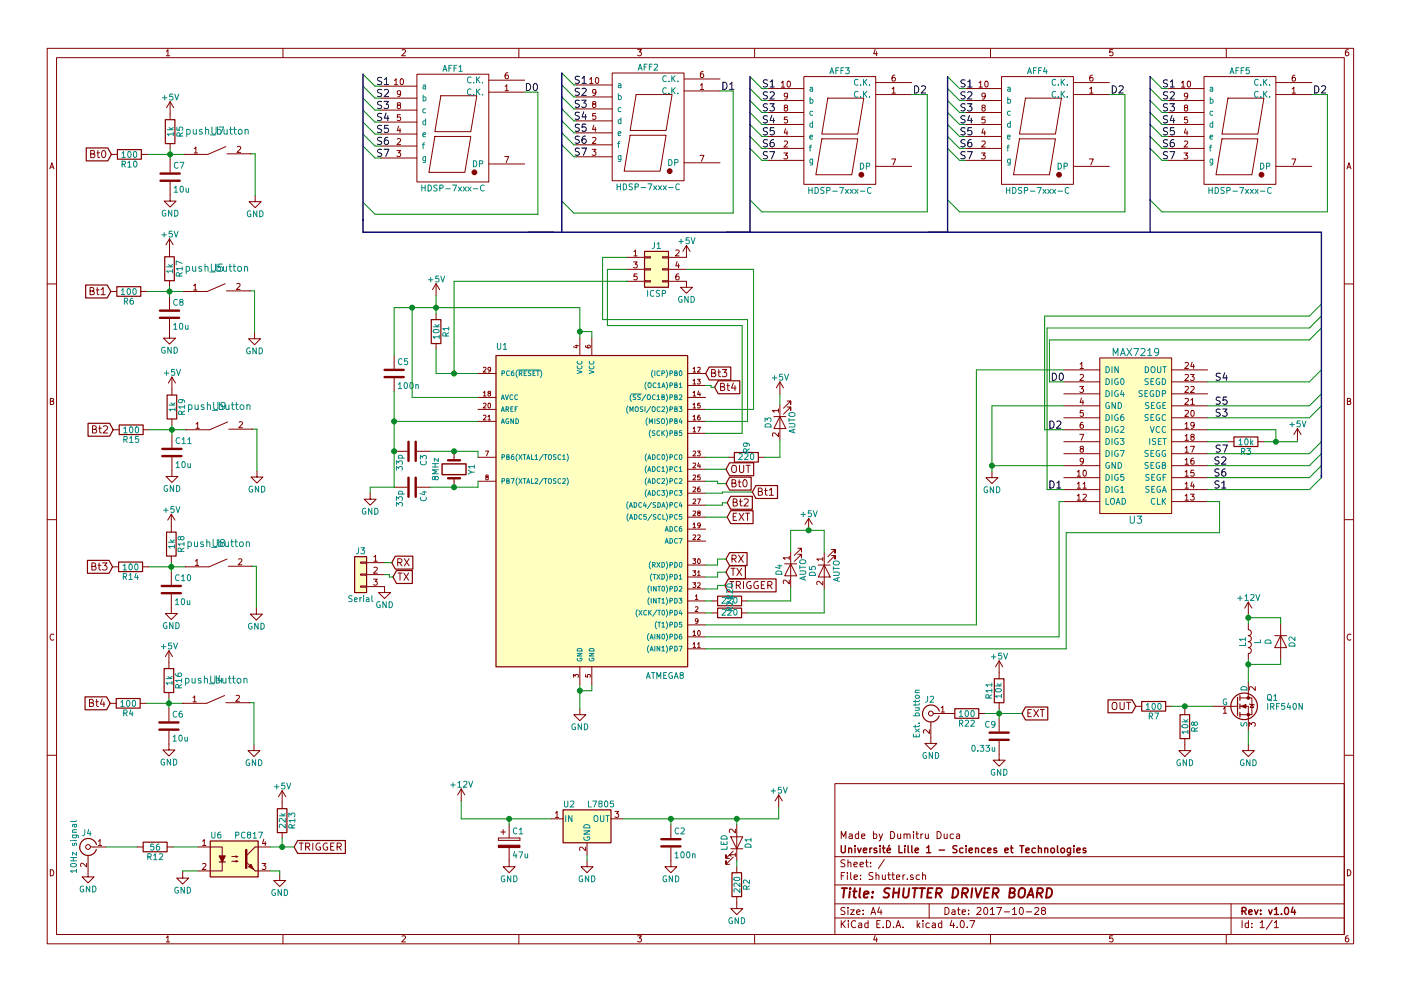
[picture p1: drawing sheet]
<svg xmlns="http://www.w3.org/2000/svg" width="297mm" height="210mm" viewBox="0 0 297 210" stroke-linecap="round" stroke-linejoin="round" font-family="sans-serif">
<g fill="none" stroke="#840000" stroke-width=".21">
<path d="M10 10.3h277v189.9h-277zM12 12.2h273v186.1h-273zM35.3 10.9l.3-.4v1.3M35.3 11.8h.7M60 10.3v1.9M80.8 18.3h7.6M83.6 17.1l.4-.4v1.3M83.6 18h.7M84.9 19.8l-.2 .2h-.4v-.7l.4-.1 .2 .3v.7l-.3 .3h-.3M84.9 16.8l.2-.1a.67 .67 0 0 1 .5 .6 .67 .67 0 0 1-.5 .7l-.3-.5zM85.2 10.6l.5-.1 .3 .4-.8 .9h.8M88.4 15.7h15.2v22.9h-15.2z"/>
<path d="M103.6 19.6h7.7M103.6 17h7.7M107.1 18.3l.3-.3v1.2M107.1 19.2h.7M107.7 15.4l-.4 .1-.2 .2v.8l.2 .2 .4-.1v-.6l-.4-.1-.2 .2M110 10.3v1.9M122.2 18h7.6M125 16.8l.4-.3v1.2M125 17.7h.7M126.3 19.5l-.2 .3-.4-.1v-.6l.4-.1 .2 .2v.8l-.3 .3h-.3M126.3 16.6l.2-.1a.67 .67 0 0 1 .5 .6 .67 .67 0 0 1-.5 .6l-.3-.5zM129.8 15.5h15.2v22.8h-15.2z"/>
<path d="M135.2 10.5h.8l-.4 .5 .3 .1 .1 .2-.1 .4-.2 .1-.5-.1M145 19.3h7.7M145 16.8h7.7M148.5 18.1l.3-.4v1.3M148.5 19h.7M149.1 15.2h-.4l-.2 .3v.7l.2 .3 .4-.2v-.6h-.4l-.2 .2M160 10.3v1.9M162.8 18.8h7.6M165.7 17.6l.3-.4v1.3M165.7 18.5h.7M167 17.3l.2-.1a.67 .67 0 0 1 .4 .7 .67 .67 0 0 1-.4 .6l-.3-.5zM170.4 16.3h15.3v22.8h-15.3z"/>
<path d="M185.5 10.5l-.3 .9h.8M185.7 17.5h7.6M185.9 11v.8M189.1 18.8l.4-.3v1.3M189.1 19.8h.7M189.7 15.9l-.3 .1-.2 .3-.1 .7 .3 .2 .4-.1-.1-.6-.3-.1-.3 .3M204.7 18.8h7.6M207.6 17.6l.3-.4v1.3M207.6 18.5h.7M208.9 17.3l.2-.1a.67 .67 0 0 1 .4 .7 .67 .67 0 0 1-.4 .6l-.3-.5zM210 10.3v1.9M212.3 16.3h15.3v22.8h-15.3z"/>
<path d="M227.6 17.5h7.6M231 18.8l.4-.3v1.3M231 19.8h.7M231.6 15.9l-.3 .1-.2 .3-.1 .7 .3 .2 .4-.1-.1-.6-.3-.1-.3 .3M235.9 10.5h-.6v.6h.6l.1 .5-.3 .2-.4-.1M247.6 18.8h7.7M250.5 17.6l.4-.4v1.3M250.5 18.5h.7M251.8 17.3l.2-.1a.67 .67 0 0 1 .4 .7 .67 .67 0 0 1-.4 .6l-.3-.5zM255.3 16.3h15.2v22.8h-15.2zM260 10.3v1.9M270.5 17.5h7.6"/>
<path d="M274 18.8l.3-.3v1.3M274 19.8h.7M274.5 15.9l-.3 .1-.2 .3v.7l.2 .2 .4-.1-.1-.6-.3-.1-.2 .3M285.9 10.5l-.4 .1-.2 .2-.1 .8 .3 .2 .4-.1 .1-.4-.1-.2-.4-.1-.3 .3M10.6 35.8l.4-1.3 .4 1.3M10.7 35.5h.6M19.2 32.7l.7-.1 .1-.2v-.3l-.8-.2v1.5h.6l.3-.2v-.3l-.4-.2M20.5 32.4h.6M20.8 31.9v1.3l.3 .2M21.7 32.1l.2-.2a.81 .81 0 0 1 .5 .8 .81 .81 0 0 1-.5 .7l-.2-.1-.2-.4zM23.6 32.8h1.3M30 32.8h1.2"/>
<path d="M36.1 38.6v4.1h1.2l-1.2 1.2-1.3-1.2h1.3M36.1 21.6v3.8M36.1 30.5v1.2M36.1 33.8v2.8M36.1 21.6l-.8 1.3M36.1 21.6l.7 1.3M41.2 31.5l.3-.3v1.3M41.2 32.5h.7M47.9 31.1l-3.8 1.7h-5.1M48.1 32.6h5.1M50.3 31.2l.5-.1 .2 .3-.8 .9h.8M80.8 31h7.6"/>
<path d="M80.8 33.5h7.6M80.8 28.4h7.6M80.8 25.9h7.6M80.8 23.4h7.6M80.8 20.8h7.6M84.2 31.9h.7l-.4 .5 .4 .1v.6l-.2 .1-.5-.1M84.2 29.5l.5-.1 .2 .4-.7 .9h.7M84.5 22.3l-.3-.2 .1-.3 .6 .1v.3l-.6 .2-.1 .2 .1 .3 .2 .2h.2l.2-.3v-.4l-.2-.1M84.5 26.8l-.3 .9h.8M84.8 27.3v.8M84.9 24.3h-.6l-.1 .6h.7v.6l-.2 .1-.5-.1M92.2 29h7.6l-1.2 7.6h-7.7z"/>
<path d="M93.5 20.3h7.6l-1.3 7.6h-7.6zM103.6 34.8h7.7M107 33.2h.8l-.5 1.3M122.2 30.7h7.6M122.2 33.3h7.6M122.2 28.2h7.6M122.2 25.6h7.6M122.2 23.1h7.6M122.2 20.6h7.6M125.6 31.7h.7l-.4 .5 .4 .1v.5l-.2 .2-.5-.2M125.6 29.3l.5-.1 .2 .3-.7 .9h.7M125.9 22.1l-.3-.3 .1-.2h.6v.3l-.6 .2-.1 .2 .1 .4 .2 .1h.2l.2-.3v-.3l-.2-.1"/>
<path d="M125.9 26.5l-.3 1h.8M126.2 27v.9M126.3 24.1h-.6l-.1 .6h.7v.5l-.2 .1-.5-.1M133.6 28.7h7.6l-1.2 7.6h-7.7zM134.9 20.1h7.6l-1.3 7.6h-7.6zM145 34.5h7.7M148.4 33h.9l-.6 1.2M162.8 31.5h7.6M162.8 34h7.6M162.8 29h7.6M162.8 26.4h7.6M162.8 23.9h7.6"/>
<path d="M162.8 21.3h7.6M166.2 32.5h.8l-.5 .4 .4 .1v.6l-.1 .1-.6-.1M166.3 30l.5-.1 .2 .4-.8 .9h.8M166.5 22.8l-.2-.2 .1-.3 .5 .1v.3l-.5 .2-.1 .2v.3l.2 .2h.3l.2-.3-.1-.3-.1-.2M166.5 27.3l-.2 .9h.7M166.9 27.8v.8M166.9 24.8h-.6v.6h.6v.6l-.1 .1-.5-.1M167 20.3l-.2 .2h-.4l-.1-.6 .5-.1 .2 .2-.1 .7-.3 .3h-.2M174.2 29.5h7.7l-1.3 7.6h-7.6zM175.5 20.8h7.6l-1.2 7.6h-7.7zM185.7 20.1h7.6M185.7 35.3h7.6"/>
<path d="M189.1 33.7h.8l-.5 1.3M204.7 31.5h7.6M204.7 34h7.6M204.7 29h7.6M204.7 26.4h7.6M204.7 23.9h7.6M204.7 21.3h7.6M208.1 32.5h.8l-.4 .4 .3 .1v.6l-.1 .1-.6-.1M208.2 30l.5-.1 .2 .4-.8 .9h.8M208.4 22.8l-.2-.2v-.2h.6v.3l-.5 .2-.1 .2v.3l.2 .2h.3l.2-.3-.1-.3-.1-.2M208.5 27.3l-.3 .9h.7M208.8 27.8v.8"/>
<path d="M208.8 24.8h-.6v.6h.6v.6l-.1 .1-.5-.1M208.9 20.3l-.2 .2h-.4l-.1-.6 .5-.1 .2 .2-.1 .7-.3 .3h-.2M216.2 29.5h7.6l-1.3 7.6h-7.6zM217.4 20.8h7.6l-1.2 7.6h-7.6zM227.6 20.1h7.6M227.6 35.3h7.6M231 33.7h.8l-.5 1.3M247.6 31.5h7.7M247.6 34h7.7M247.6 29h7.7M247.6 26.4h7.7M247.6 23.9h7.7"/>
<path d="M247.6 21.3h7.7M251 32.5h.8l-.4 .4 .4 .1v.6l-.2 .1-.6-.1M251.1 30l.5-.1 .2 .4-.8 .9h.8M251.3 22.8l-.2-.2 .1-.2h.6v.3l-.6 .2-.1 .2 .1 .3 .1 .2h.3l.2-.3v-.3l-.2-.2M251.4 27.3l-.3 .9h.8M251.7 27.8v.8M251.8 24.8h-.6l-.1 .6h.7v.6l-.2 .1-.5-.1M251.8 20.3l-.2 .2h-.4v-.6l.4-.1 .2 .2v.7l-.3 .3h-.3M259.1 29.5h7.6l-1.3 7.6h-7.6zM260.3 20.8h7.7l-1.3 7.6h-7.6zM270.5 20.1h7.6M270.5 35.3h7.6"/>
<path d="M273.9 33.7h.8l-.5 1.3M285.6 35.8l.4-1.3 .4 1.3M285.7 35.5h.6M35.9 50.7v3.8M35.9 59.6v1.2M35.9 50.7l-.7 1.2M35.9 50.7l.8 1.2M54.1 41.5v1.3h1.3l-1.3 1.3-1.3-1.3h1.3M132.8 54.6h3.9M132.8 57.1h3.9M132.8 59.7h3.9M134.3 55.6h.8l-.4 .5 .4 .1v.5l-.2 .1-.6-.1"/>
<path d="M134.4 53.4l.3-.4v1.3M134.4 54.3h.7M135.1 58.1h-.7v.6h.7v.6l-.2 .1-.5-.1M136.7 59.6h1.2v.2h-1.2zM136.7 57h1.2v.3h-1.2zM136.7 54.5h1.2v.2h-1.2zM140.5 59.6h1.2v.2h-1.2zM140.5 57h1.2v.3h-1.2zM140.5 54.5h1.2v.2h-1.2zM141.7 59.7h3.8v1.3h1.3l-1.3 1.2-1.2-1.2h1.2M141.7 57.1h3.8M143.3 53.1l.5-.1 .2 .4-.8 .9h.8"/>
<path d="M143.6 55.5l-.3 .9h.7M143.9 58.1l-.4 .1-.2 .2v.7l.2 .3 .4-.1v-.7h-.4l-.2 .2M143.9 56v.8M145.5 52.1v2.5h-3.8M145.5 52.1l-.7 1.2M145.5 52.1l.8 1.2M10 60.2h2M19.1 61.7h.7l.1-.3-.1-.2-.7-.2v1.5h.6l.2-.1 .1-.4-.4-.3M20.4 61.5h.6M20.6 61v1.3l.4 .2M21.4 61.4l.5-.4v1.5M21.4 62.5h.9"/>
<path d="M23.5 61.8h1.3M29.8 61.8h1.3M35.9 67.7v4h1.3l-1.3 1.3-1.2-1.3h1.2M35.9 62.9v2.8M41 60.6l.4-.3v1.2M41 61.5h.8M47.8 60.2l-3.9 1.6h-5M48 61.7h5.1M50.2 60.2l.5-.1 .2 .4-.8 .9h.8M54 70.6v1.3h1.2l-1.2 1.2-1.3-1.2h1.3M83.6 75.4v2.8M92.5 60.2v2.5"/>
<path d="M92.5 66.5v1.3M92.5 72.9v1.3M92.5 60.2l-.8 1.3M92.5 60.2l.7 1.3M101.3 79.2h3.9M102.5 78l.4-.1 .1 .3-.6 .7h.6M104 78.4l-.2 .2-.3-.1v-.5l.3-.1 .2 .2v.6l-.5 .2M121.9 73.3h.7M122.3 73.2v.6l-.7-.2M122.9 71.6v3.8M124.2 73.3l.1 .4 .7 .1 .2-.2-.1-.3h-.5l-.1 .3 .2 .2M125.5 71.6v3.8"/>
<path d="M145.8 79.2h3.8M146.9 78.2l.3-.3v1M146.9 78.9h.6M147.9 78l.4-.1 .2 .3-.6 .7h.6M150.9 79.1h.6l.2-.3-.1-.2-.7-.2v1.5h.6l.2-.1 .1-.4-.4-.3M152.2 78.9h.6M152.4 78.4v1.3l.4 .2M153.1 78.4h1l-.5 .6 .5 .3-.1 .5-.2 .1-.7-.1M225.6 78.5h7.6M229 77.3l.4-.4v1.3M229 79.5l.5-.1 .2 .4-.8 .9h.8M229 78.2h.7"/>
<path d="M233.2 75.9h15.2v33.1h-15.2zM248.4 78.5h7.6M251.3 79.5l.4-.1 .3 .4-.8 .9h.8M251.3 77l.4-.1 .3 .4-.8 .9h.8M252.4 79.4h.8l-.4 .5 .3 .1v.6l-.1 .1-.6-.1M252.8 76.8l-.3 .9h.7M253.1 77.3v.9M285 60.2h2M10.7 85.1h.5l.1-.5-.6-.1v1.3h.5l.2-.4-.3-.3M19.6 91.1l.7-.1 .1-.2-.1-.3-.7-.2v1.6h.6l.2-.2 .1-.3-.4-.3M20.9 90.9h.6M21.1 90.3v1.4l.4 .2"/>
<path d="M21.9 90.5l.6-.2 .3 .5-.9 1.1h.9M24 91.2h1.3M30.4 91.2h1.2M36.4 97v4.1h1.3l-1.3 1.3-1.2-1.3h1.2M36.4 80v3.8M36.4 88.9v1.3M36.4 92.2v2.8M36.4 80l-.7 1.3M36.4 80l.8 1.3M41.6 90l.3-.4v1.3M41.6 90.9h.7M48.3 89.5l-3.9 1.7h-5"/>
<path d="M48.5 91.1h5.1M50.7 89.6l.5-.1 .2 .3-.8 .9h.8M54.5 99.9v1.3h1.3l-1.3 1.3-1.3-1.3h1.3M83.6 95.8h2.8M83.6 80.3v2.8M88.4 95.8h2.8M96.3 95.8v1.9M101.3 97h3.9M101.3 86.9h3.9M101.3 89.4h3.9M101.3 84.3h3.9M102.5 85.6l.4-.1 .1 .3-.6 .8h.6"/>
<path d="M102.5 88.2l.4-.1 .1 .3-.6 .7h.6M102.5 83.3l.3-.3v1M102.5 84h.5M102.9 95.7h.7l-.5 1M103.5 88.4l.2-.3v1M103.5 89.1h.5M103.5 85.6l.2-.1a.49 .49 0 0 1 .3 .6 .49 .49 0 0 1-.4 .4l-.1-.3zM103.6 83.4l-.1-.1v-.2h.4l.1 .2-.5 .3 .1 .4 .4-.1v-.4l-.2-.1M145.8 97h3.8M145.8 86.9h3.8M145.8 89.4h3.8M145.8 81.8h3.8"/>
<path d="M145.8 84.3h3.8M145.8 99.6h3.8M145.8 91.9h3.8M146.9 80.8l.3-.3v1M146.9 95.8l.4-.1 .2 .3-.6 .7h.6M146.9 83.3l.3-.3v1M146.9 98.3l.4-.1 .2 .3-.6 .8h.6M146.9 85.8l.3-.3v1.1M146.9 88.4l.3-.3v1M146.9 90.9l.3-.3v1M146.9 89.1h.6M146.9 81.5h.6"/>
<path d="M146.9 84h.6M146.9 86.6h.6M146.9 91.6h.6M147.9 80.5h.6l-.4 .3 .3 .1v.5h-.5M147.9 95.7h.6l-.4 .4 .3 .1v.4h-.5M147.9 90.6h.6l-.4 1M148.1 83l-.2 .7h.6M148.1 98.2l-.2 .7h.6M148.4 88.1l-.4 .1-.1 .7 .2 .2 .3-.1v-.5h-.3l-.2 .2M148.4 83.3v.7M148.4 98.6v.7M148.4 85.5h-.4l-.1 .5h.5v.5h-.5"/>
<path d="M152.8 82.1l.6-.1 .2-.2-.1-.3-.7-.2v1.5h.6l.3-.2v-.3l-.4-.2M154.1 81.8h.6M154.3 81.3v1.3l.4 .2M154.4 97h1.3M155.2 99a.5 .5 0 0 1 .6-.3 .5 .5 0 0 1 .3 .5v.8l-.3 .2a.53 .53 0 0 1-.7-.5zM155.5 81.2l-.4 1.1h1M155.8 81.8v1M156.8 98.7v1.3l.3 .2h.3l.3-.2v-1.3M158.2 98.7h.9M158.6 98.7v1.5M160.8 97h1.3M164.1 88.4h2.5"/>
<path d="M165 87.1h-1.2l.3 .4M165 91.8v.8l-.9-.8-.3 .3 .1 .5M165 86.8v.7M165.4 88.4l1.2 2.5h-2.5zM165.4 81v2.6M165.4 85.8v7.7M165.4 81l-.8 1.3M165.4 81l.7 1.3M166.9 85.1h.7v.7v-.7l-1.5 1.5M166.9 86.4h.7v.7v-.7l-1.5 1.5M225.6 81h7.6M225.6 83.6h7.6"/>
<path d="M225.6 86.1h7.6M225.6 88.6h7.6M225.6 91.2h7.6M225.6 93.7h7.6M225.6 96.3h7.6M225.6 98.8h7.6M228.9 82h.8l-.4 .5 .4 .1v.5l-.2 .2-.6-.2M228.9 92.1h.9l-.6 1.3M229.2 95.2l-.2-.2 .1-.2h.6v.3l-.6 .2-.1 .2 .1 .3 .1 .2h.3l.2-.3v-.4l-.2-.1M229.3 84.4l-.3 1h.8M229.6 89.6l-.4 .1-.1 .2-.1 .7 .2 .3 .5-.2-.1-.6h-.4l-.2 .2M229.6 84.9v.9"/>
<path d="M229.7 87.1h-.6l-.1 .5h.7v.6l-.2 .1-.5-.1M229.7 97.8l-.2 .2-.4-.1v-.6l.4-.1 .2 .3v.7l-.3 .3h-.3M229.7 99.9l.2-.1a.67 .67 0 0 1 .4 .6 .67 .67 0 0 1-.4 .6l-.3-.4zM248.4 81h7.6M248.4 83.6h7.6M248.4 86.1h7.6M248.4 88.6h7.6M248.4 91.2h7.6M248.4 93.7h7.6M248.4 96.3h7.6M248.4 98.8h7.6M251.3 87.2l.4-.1 .3 .3-.8 .9h.8"/>
<path d="M251.3 84.6l.4-.1 .3 .4-.8 .9h.8M251.3 82.1l.4-.1 .3 .3-.8 1h.8M251.3 97.6l.3-.4v1.3M251.3 95l.3-.3v1.3M251.3 92.5l.3-.4v1.3M251.3 90l.3-.4v1.3M251.3 98.5h.7M251.3 96h.7M251.3 93.4h.7M251.3 90.9h.7M252.4 94.7h.8l-.5 1.3M252.5 84.9l.3-.4v1.3"/>
<path d="M252.5 82.1l.5-.1 .2 .3-.8 1h.8M252.5 85.8h.7M252.6 87.2l.2-.1a.67 .67 0 0 1 .4 .6 .67 .67 0 0 1-.4 .6l-.3-.4zM252.7 92.7l-.2-.2v-.3h.6v.4l-.5 .1-.1 .2v.4l.2 .1h.3l.2-.2-.1-.4-.1-.1M253.1 97.2l-.4 .1-.2 .2v.7l.2 .3 .4-.1v-.6l-.4-.1-.2 .2M253.1 99.8h-.6v.5h.6v.6l-.1 .1-.5-.1M253.2 90.1l-.2 .3-.4-.1-.1-.6 .5-.1 .2 .2-.1 .8-.3 .3h-.2M260.3 93.7h1.3M266.7 93.7h1.3M275.1 90.9l-.8 1.3M275.1 90.9v2.6M275.1 90.9l.7 1.3"/>
<path d="M285.7 85.1h.5l.1-.5-.6-.1v1.3h.5l.2-.4-.3-.3M10 110.3h2M20.8 119.9h.6M21 119.4v1.3l.4 .2M21.7 119.4h1l-.5 .6 .5 .3-.1 .5-.2 .1-.7-.1M36.3 109.1v3.8M36.3 118v1.2M36.3 109.1l-.7 1.3M36.3 109.1l.8 1.3M41.4 119l.4-.3v1.3M41.4 120h.7M48.1 118.6l-3.8 1.7h-5.1"/>
<path d="M50.6 118.7l.5-.1 .2 .3-.8 .9h.8M76.5 119.2h1.2v.3h-1.2zM77.7 119.4h3.8M78.5 104.6v1.3h1.3l-1.3 1.3-1.3-1.3h1.3M79.3 118.2l.3-.4v1.3M79.3 119.1h.7M83.6 103.4h2.8M84.3 119.3h.8l.1-.3-.1-.3-.2-.2h-.6v1.6M84.7 119.3l.5 .8M85.7 118.5l1 1.6M86.7 118.5l-1 1.6M88.4 103.4h2.8"/>
<path d="M96.3 101.5v1.9M101.3 102.1h3.9M103.1 101.2l-.1-.2v-.2h.5v.3l-.5 .3 .1 .4 .4-.1v-.4l-.1-.1M145.8 102.1h3.8M145.8 119.9h3.8M145.8 114.8h3.8M145.8 104.6h3.8M145.8 107.2h3.8M145.8 109.7h3.8M145.8 112.3h3.8M146.9 118.6h.6l-.3 .3 .3 .1v.5h-.6M146.9 113.6l.4-.1 .2 .3-.6 .7h.6"/>
<path d="M146.9 100.9l.4-.1 .2 .3-.6 .7h.6M146.9 103.4l.4-.1 .2 .3-.6 .7h.6M146.9 106l.4-.1 .2 .3-.6 .7h.6M146.9 108.5l.4-.1 .2 .3-.6 .7h.6M146.9 111.2l.3-.3v1.1M146.9 112h.6M147.9 105.9h.6l-.4 1M147.9 113.6l.4-.1 .2 .3-.6 .7h.6M148 118.7l.1-.1a.49 .49 0 0 1 .4 .5 .49 .49 0 0 1-.5 .4l-.1-.3zM148.1 108.8l-.2-.1 .1-.2h.4v.2l-.5 .3 .2 .4 .3-.1v-.4l-.1-.1M148.4 103.3l-.4 .1-.1 .7 .2 .2 .3-.1v-.4l-.3-.1-.2 .2M148.4 100.8h-.4l-.1 .5 .5-.1v.5h-.5"/>
<path d="M148.5 111.4l-.2 .2-.3-.1v-.5l.3-.1 .2 .2-.1 .6-.4 .3M155.2 118.6l.7-.1 .2-.2-.1-.4-.2-.1h-.6v1.5M155.2 102.5l.7-.1 .1-.2-.1-.3-.7-.1v1.5h.6l.2-.2 .1-.3-.4-.3M155.4 106.6l.7-.1 .2-.2-.1-.3-.8-.2v1.6h.6l.3-.2v-.3l-.3-.3M155.4 109.6h.6M155.6 118.6l.5 .7M156.2 108.9h-.8v1.5h.8M156.5 102.3h.6M156.6 117.8l1 1.5M156.7 108.9l1 1.5M156.7 101.8v1.3l.4 .2M156.8 106.3h.6"/>
<path d="M157 105.8v1.4l.4 .2M157.6 117.8l-1 1.5M157.7 101.9l.2-.1a.81 .81 0 0 1 .5 .7 .81 .81 0 0 1-.5 .8l-.2-.2-.2-.4zM157.7 108.9l-1 1.5M157.8 106l.5-.2 .3 .5-.9 1.1h.9M158.1 108.9h.8M158.5 108.9v1.5M160.8 104.3l.6-.1 .2-.2-.1-.3-.7-.1v1.5h.6l.3-.3v-.2l-.4-.3M162.1 104.1h.6M162.3 103.6v1.3l.4 .2M163.1 104l.5-.4v1.5M163.1 105.1h.9"/>
<path d="M166.4 119.6h2.5M167.3 118.4h-1.2l.3 .3M167.3 118v.7M167.6 119.6l1.3 2.6h-2.5zM167.6 117.1v7.6M169.2 116.3h.7v.8v-.8l-1.5 1.6M169.2 117.6h.7v.8v-.8l-1.5 1.5M171.4 110l-.7 1.2M171.4 110v2.5M171.4 110l.8 1.2M173.5 119.9h2.5M174.4 118.6h-1.2l.3 .4"/>
<path d="M174.4 118.3v.7M174.8 119.9l1.2 2.5h-2.5zM174.8 117.3v7.7M176.3 116.6h.7v.7v-.7l-1.5 1.5M176.3 117.9h.7v.7v-.7l-1.5 1.5M210.3 100.1v1.2h1.3l-1.3 1.3-1.3-1.3h1.3M225.6 101.3h7.6M225.6 103.9h7.6M225.6 106.4h7.6M228.4 100.1l.4-.3v1.2M228.4 102.7l.4-.4v1.3M228.4 105.2l.4-.4v1.3"/>
<path d="M228.4 101h.7M228.4 103.6h.7M228.4 106.1h.7M229.6 102.7l.4-.4v1.3M229.6 104.9l.5-.1 .2 .4-.8 .9h.8M229.6 103.6h.7M248.4 101.3h7.6M248.4 103.9h7.6M248.4 106.4h7.6M251.3 105.2l.3-.4v1.3M251.3 102.7l.3-.4v1.3M251.3 100.1l.3-.3v1.2"/>
<path d="M251.3 101h.7M251.3 103.6h.7M251.3 106.1h.7M252.4 104.8h.8l-.4 .5 .3 .1v.6l-.1 .1-.6-.1M252.8 102.2l-.3 .9h.7M253.1 102.7v.9M285 110.3h2M11.4 134.6a.58 .58 0 0 0-.8 .6 .58 .58 0 0 0 .8 .5M19.5 120.2l.6-.1 .2-.2-.1-.3-.7-.2v1.5h.6l.2-.1 .1-.4-.4-.2M23.9 120.3h1.2M30.2 120.3h1.3M35.8 138v3.9"/>
<path d="M35.8 138l-.7 1.3M35.8 138l.8 1.3M36.3 126.1v4.1h1.3l-1.3 1.2-1.2-1.2h1.2M36.3 121.3v2.8M48.4 120.1h5.1M54.4 129v1.3h1.2l-1.2 1.3-1.3-1.3h1.3M76.5 124.3h1.2v.3h-1.2zM76.5 121.8h1.2v.2h-1.2zM77.7 124.5h3.8v1.2h1.3l-1.3 1.3-1.2-1.3h1.2M77.7 121.9h3.8M79.2 122.9h.8l-.4 .5 .3 .1v.5l-.1 .1-.6-.1M79.3 120.4l.5-.1 .2 .4-.8 .9h.8"/>
<path d="M84.4 121.6h.8M84.8 121.6v1.5M85.6 121.6l1 1.5M86.6 121.6l-1 1.5M145.8 127.5h3.8M145.8 130h3.8M145.8 132.6h3.8M145.8 135.1h3.8M145.8 137.7h3.8M145.8 122.4h3.8M145.8 125h3.8M146.9 121.1h.6l-.3 .4 .3 .1v.4h-.6"/>
<path d="M146.9 123.6h.6l-.3 .4 .3 .1v.5h-.6M146.9 134.1l.3-.3v1M146.9 136.6l.3-.3v1.1M146.9 134.8h.6M146.9 137.4h.6M147.4 126.5l.3-.3v1M147.4 128.8l.4-.1 .2 .3-.6 .7h.6M147.4 127.2h.6M147.9 136.6l.3-.3v1.1M147.9 121.4l.3-.3v1M147.9 123.7l.4-.1 .2 .3-.6 .8h.6M147.9 137.4h.6"/>
<path d="M147.9 122.1h.6M148 131.7l-.2 .2-.3-.1v-.5h.3l.2 .2v.5l-.5 .3M148 133.9l.1-.1a.49 .49 0 0 1 .4 .5 .49 .49 0 0 1-.5 .5l-.1-.4zM150.9 127.5h1.2M150.9 130h1.2M154.7 123.4h.9M155 120.6h.9M155.2 123.4v1.5M155.4 120.6v1.5M156.1 124.2l.7-.1 .2-.2-.1-.4-.2-.1h-.6v1.5M156.2 120.6l1.1 1.5M156.5 124.2l.5 .7"/>
<path d="M157.2 127.5h1.3M157.2 130h1.3M157.3 120.6l-1.1 1.5M157.6 123.4v1.5M159.2 123.4a.71 .71 0 0 0-.9 .7 .71 .71 0 0 0 .9 .7l.1-.6h-.3M160.7 123.4a.71 .71 0 0 0-.9 .7 .71 .71 0 0 0 .9 .7l.1-.6h-.3M161.4 124.1h.5M162.2 123.4h-.8v1.5h.8M162.8 124.2l.7-.1 .2-.2-.1-.4-.2-.1h-.6v1.5M163.2 124.2l.5 .7M167.3 123.1v.8l-.9-.8-.3 .2 .1 .5M174.4 123.3v.8l-.9-.8-.3 .3 .1 .4"/>
<path d="M264.7 132.3v1.3a.64 .64 0 0 1 .6 .7 .64 .64 0 0 1-.6 .6 .64 .64 0 0 1 .6 .6 .64 .64 0 0 1-.6 .6 .64 .64 0 0 1 .6 .7 .64 .64 0 0 1-.6 .6 .64 .64 0 0 1 .6 .7 .64 .64 0 0 1-.6 .6v1.2M264.7 127.8v2.5M264.7 127.8l-.8 1.2M264.7 127.8l.7 1.2M270.3 134.9h2.5M271.5 134.9l1.3 2.5h-2.5zM271.5 132.3v7.6M286.4 134.6a.58 .58 0 0 0-.8 .6 .58 .58 0 0 0 .8 .5M19 149.1l.6-.1 .2-.2-.1-.3-.7-.1v1.5h.6l.2-.1 .1-.4-.4-.3M20.3 148.9h.6M20.5 148.4v1.3l.4 .2M21.7 148.3l-.4 1.1h1"/>
<path d="M22 148.9v1M23.4 149.2h1.2M29.7 149.2h1.3M35.8 155.1v4h1.3l-1.3 1.3-1.3-1.3h1.3M35.8 146.9v1.3M35.8 150.2v2.8M40.9 148l.4-.4v1.3M40.9 148.9h.7M47.6 147.6l-3.8 1.6h-5.1M47.9 149.1h5.1M50.1 147.6l.4-.1 .3 .4-.8 .9h.8M53.8 158v1.3h1.3l-1.3 1.2-1.2-1.2h1.2"/>
<path d="M121.6 143.7v-.6l.4 .3 .1-.3h.4v.6M122.9 150.4v1.2h1.3l-1.3 1.3-1.2-1.3h1.2M122.9 141.5v3.8M124.2 143.1v.5l.4 .1v-.5l.5-.1v.6M125.5 141.5v3.8M197.1 154.8v.8l-1-.8-.3 .3 .1 .4M197.4 153.2v4.5h-1.3l1.3 1.3 1.2-1.3h-1.2M197.9 151.4h4.5M199.5 150.2l.4-.4v1.3M199.5 151.1h.8M207.5 151.4h1.3M211.8 157.2v4.1h-1.2l1.2 1.3 1.3-1.3h-1.3"/>
<path d="M211.8 140.2v3.8M211.8 149.1v1.3M211.8 152.4v2.8M211.8 140.2l.8 1.3M211.8 140.2l-.7 1.3M217.9 151.3h.5M218.7 150.5h-.8v1.6h.8M219.2 150.5l1 1.6M220.2 150.5l-1 1.6M220.5 150.5h.9M221 150.5v1.6M235.9 149.2a.5 .5 0 0 1 .5-.2 .5 .5 0 0 1 .4 .5v.8l-.4 .2a.53 .53 0 0 1-.6-.5z"/>
<path d="M237.5 149v1.3l.3 .2h.2l.4-.2v-1.3M238.9 149h.8M239.3 149v1.5M240.8 149.9h1.3M247.1 149.9h1.3M251.2 156.7v2.6h1.3l-1.3 1.2-1.3-1.2h1.3M251.2 150.4v1.2M257 149.9h5.4M259.4 150.4l.3-.3v1.2M259.4 151.3h.7M262.9 149.9h1.8v5M262.9 148.1h1.8"/>
<path d="M264.7 148.1h.7v3.5h-2.5M264.7 158v1.3h1.2l-1.2 1.2-1.3-1.2h1.3M264.7 144.8v3.3M264.9 154.1v-.8l.5 .4 .1-.3h.5l.1 .1-.1 .6M264.9 149.3l1 .3M265.4 149.5l.4 .6h-.8zM266.1 145.7v.8l-.9-.8-.3 .2 .1 .5M10 160.2h2M19.2 179.7h3.3M20.9 178.5l.3-.4v1.3M20.9 179.4h.7M29.1 179.7h1.3"/>
<path d="M35.4 179.7h1.3M42 179.7h5.1v1.9M43 178.5l.3-.4v1.3M43 179.4h.7M55.9 178l-.2 1h.7M56.2 178.5v.9M57.3 179.7h-3.2l-1.9 1.9M59.8 167.8v3.8M59.8 176.7v1.2M59.8 167.8l-.7 1.2M59.8 167.8l.8 1.2M63.4 178.9h.9"/>
<path d="M63.9 178.9v1.5M64.8 179.7l.7-.1 .2-.2-.1-.4-.2-.1h-.6v1.5M65.2 179.7l.5 .7M66.3 178.9v1.5M67.9 178.9a.71 .71 0 0 0-.9 .7 .71 .71 0 0 0 .9 .7v-.6h-.3M69.4 178.9a.71 .71 0 0 0-.9 .7 .71 .71 0 0 0 .9 .7l.1-.6h-.3M70.1 179.6h.5M70.8 178.9h-.7v1.5h.7M71.5 179.7l.7-.1 .2-.2-.1-.4-.2-.1h-.6v1.5M71.9 179.7l.5 .7M97.8 167.4l-.8 1.3M97.8 167.4v2.5"/>
<path d="M97.8 167.4l.8 1.3M105.7 177.8v.5zM105.7 178.3h4.5zM105.7 177.8h4.5zM106.2 176.5h1M106.7 176v1M107.9 179.8v4.1h1.3l-1.3 1.3-1.2-1.3h1.2M107.9 175v2.8M110.2 177.8v.5zM116.8 173.7h2.6M117.8 172.5l.3-.3v1.2M117.8 173.4h.7"/>
<path d="M124.2 179.7v.8l-1-.8-.3 .3 .1 .4M124.5 178.8v2.6M129.5 173.7h2.6M130.4 172.2h.8l-.5 .4 .4 .1v.6l-.2 .1-.5-.1M142.2 179.8v4.1h1.3l-1.3 1.3-1.2-1.3h1.2M142.2 175v2.8M154.9 177.5h2.6l-1.3 2.6zM155.9 175.9v.8l-.9-.8-.4 .2 .1 .5M156.2 175v7.6M165.1 168.7l-.8 1.2M165.1 168.7v2.5M165.1 168.7l.8 1.2"/>
<path d="M177 166.3h108v32h-108zM178.4 177.9v-1.5l.5 1.1 .4-1.1v1.5M180.1 177h.5l.1 .9M180.7 177.3l-.7 .3 .2 .3 .5-.1M182 177l-.4-.1-.3 .3 .1 .6 .2 .1 .4-.1M182 176.4v1.5M182.7 177.4l.7-.1-.1-.3-.4-.1-.2 .2 .1 .7h.5M185.2 177l.4-.1 .3 .3-.1 .6h-.6M185.2 176.4v1.5M186.4 176.9l.3 1M187.1 176.9l-.5 1.4-.2 .1M188.8 176.4a.76 .76 0 0 1 .9 .8 .76 .76 0 0 1-.9 .7z"/>
<path d="M190.3 176.9l.1 .9 .4 .1 .2-.1M191 176.9v1M191.7 177.1l.2-.2 .4 .1v.9M191.7 176.9v1M192.3 177.1l.2-.2 .4 .1 .1 .9M193.7 176.4v.2M193.7 176.9v1M194.2 176.9h.5M194.4 176.4v1.3l.3 .2M195.2 176.9v1M195.7 176.9l-.5 .3M196.2 176.9l.1 .9 .3 .1 .2-.1"/>
<path d="M196.8 176.9v1M198.7 176.4a.76 .76 0 0 1 .9 .8 .76 .76 0 0 1-.9 .7zM200.2 176.9l.1 .9 .3 .1 .2-.1M200.8 176.9v1M202.2 177l-.5-.1-.3 .3 .1 .6 .2 .1 .5-.1M202.8 177h.6l.1 .9M203.5 177.3l-.8 .3 .3 .3 .5-.1M285 160.2h2M10.7 184.5a.65 .65 0 0 1 .7 .7 .65 .65 0 0 1-.7 .6zM18.4 183.2v.7l-1-.7-.3 .2 .1 .5M18.7 181.5v4.5h1.2l-1.2 1.3-1.3-1.3h1.3M35.3 198.9l.3-.4v1.3"/>
<path d="M35.3 199.8h.7M38.7 185v1.3h1.3l-1.3 1.3-1.2-1.3h1.2M43 183.3l.4-.1 .3 .4-.8 .9h.8M47.1 182.9v1.9h-5.1M49.1 182.7h1.3l-.4 .2v-.3l.4 .1M49.1 181.7h1.3l-.4 .2v-.3l.4 .1M54.1 184.8h3.2M55.6 183.2h.8l-.5 .5 .4 .1v.5l-.2 .2-.5-.2M59.3 185.5v1.3h1.3l-1.3 1.3-1.3-1.3h1.3M60 198.3v1.9M85.2 198.6l.5-.1 .3 .4-.8 .9h.8M110 198.3v1.9"/>
<path d="M124.5 182.6v1.3h1.2l-1.2 1.3-1.3-1.3h1.3M135.2 198.5h.8l-.4 .5 .3 .1 .1 .2-.1 .4-.2 .1-.5-.1M154.9 180.1h2.6M155.4 181.9l-1.5 1.5v-.8v.8h.8M155.4 180.6l-1.5 1.5v-.7v.7h.8M155.9 181.4h-1.3l.4 .3M155.9 181v.7M156.2 190.2v2.6h1.3l-1.3 1.3-1.3-1.3h1.3M156.2 183.9v1.3M160 198.3v1.9M177 194.8h108M177 191.8h108"/>
<path d="M177 187.8h108M177 181.8h108M178.4 195.3v1.5M178.4 185.8h.5M178.6 196l.6 .8M179.1 185.1h-.7v1.5M179.1 192.6l-.5-.1-.3 .3 .1 .3 .7 .4v.4l-.2 .1-.6-.1M179.1 182.5l-.5-.1-.3 .3 .1 .3 .7 .4v.4l-.2 .1-.6-.1M179.2 195.3l-.8 .9M179.7 185.1v.2M179.7 185.6v1M179.8 192.5v.2"/>
<path d="M179.8 183.1l.2-.2 .4 .1v.9M179.8 182.4v1.5M179.8 193v1M179.9 195.3v.2M179.9 195.8v1M180.3 193h.8l-.8 1h.8M180.4 185.1v1.3l.2 .2M181.1 183.4l.7-.1-.1-.3-.4-.1-.2 .2v.7h.6M181.1 186.1l.7-.1-.1-.3-.4-.1-.2 .2 .1 .7h.5M181.4 195.5a.71 .71 0 0 0-1 .5 .71 .71 0 0 0 .8 .8l.2-.1M181.6 193.5l.7-.1v-.3l-.4-.1-.3 .2 .1 .7h.6M182.1 195.9h.6v.9"/>
<path d="M182.3 183.4l.8-.1-.1-.3-.4-.1-.3 .2 .1 .7h.6M182.4 186.5v.1M182.4 185.7v.1M182.7 196.2l-.7 .3 .2 .3 .5-.1M183 193.9v.1M183 193.1v.1M183.5 182.9h.6M183.7 182.4v1.3l.4 .2M184 195.9l-.4-.1-.3 .3 .1 .6 .2 .1 .4-.1M184 195.3v1.5M184.6 183.8v.1M184.6 183v.1"/>
<path d="M184.7 194l.4-1.5 .5 1.5M184.8 193.6h.7M185.1 185.2l-.6-.1-.3 .3 .1 .3 .7 .3v.5l-.2 .1-.6-.1M185.5 198.5l-.3 .9h.8M185.7 185.7l.2-.1 .4 .1 .1 .9M185.7 185.1v1.5M185.9 199v.8M185.9 196h.5M186.4 192.5l-.3 1h.9M186.6 195.3h-.7v1.5h.7M186.8 193v1M187.1 185.6v.9l.4 .1 .2-.1"/>
<path d="M187.2 196.7v.1M187.5 182.3l-1.3 2M187.7 185.6v1M188 195.3a.76 .76 0 0 1 .8 .8 .76 .76 0 0 1-.8 .7zM188.2 185.6h.6M188.4 185.1v1.3l.4 .2M189.1 185.6h.5M189.3 185.1v1.3l.3 .2M189.5 196.7v.1M190 196.8l.4-1.5 .6 1.5M190.1 186.1l.7-.1-.1-.3-.4-.1-.2 .2v.7h.6M190.1 196.4h.7"/>
<path d="M191.4 185.6v1M191.5 196.7v.1M191.9 185.6l-.5 .3M192.4 186.5v.1M193.6 185.7l-.4-.1-.2 .2 .1 .2 .5 .2v.3h-.6M194.5 195.3v1.5M194.6 196.3l.4 .5M194.9 185.7l-.4-.1-.3 .3 .1 .6 .2 .1 .4-.1M195 195.8l-.5 .6M195.6 185.7l.2-.1 .4 .1v.9M195.6 185.1v1.5M195.7 195.3v.2"/>
<path d="M195.7 195.8v1M197 191.8v3M197 195.9l-.4-.1-.3 .3 .1 .6 .2 .1 .4-.1M197.7 195.9h.6v.9M198.3 196.2l-.7 .3 .2 .3 .5-.1M199.7 195.9l-.5-.1-.2 .3v.6l.2 .1 .5-.1M199.7 195.3v1.5M200.4 192.5a.76 .76 0 0 1 .8 .8 .76 .76 0 0 1-.8 .7zM201.8 195.2l-.4 1.1h1M201.9 193.1h.5l.1 .9M202.2 195.8v1M202.5 193.4l-.7 .3 .2 .3 .5-.1"/>
<path d="M202.9 196.7v.1M203 193h.6M203.2 192.5v1.3l.4 .2M203.8 195.4l.1-.1a.8 .8 0 0 1 .6 .8 .8 .8 0 0 1-.6 .7 .97 .97 0 0 1-.1-1.4zM204 193.5l.7-.1-.1-.3-.4-.1-.2 .2 .1 .7h.5M205.1 196.7v.1M205.4 193.9v.1M205.4 193.1v.1M205.6 195.3h1.1l-.7 1.5M207.1 192.7l.6-.2 .3 .5-.9 1h.9M208.7 192.7l.2-.2a.8 .8 0 0 1 .5 .8 .8 .8 0 0 1-.5 .7l-.3-.5zM210 193l.4-.5v1.5"/>
<path d="M210 194h.8M210 198.3v1.9M211.3 192.5h1l-.6 1.5M212.9 193.5h1.1M214.7 193l.4-.5v1.5M214.7 194h.8M216.3 192.7l.2-.2a.8 .8 0 0 1 .5 .8 .8 .8 0 0 1-.5 .7l-.4-.5zM217.6 193.5h1.1M219.4 192.7l.6-.2 .2 .5-.9 1h.9M221.1 193.2l-.3-.3 .1-.2 .2-.2 .4 .1 .2 .2-.1 .2-.5 .2-.3 .3v.2l.3 .3h.3l.3-.3v-.2l-.3-.3M235.9 198.5h-.6v.7l.6-.1 .1 .5-.3 .2-.4-.1M260 198.3v1.9"/>
<path d="M261 191.8v6.5M263.3 195.3v1.5M264.7 195.9l-.4-.1-.3 .3 .1 .6 .2 .1 .4-.1M264.7 195.3v1.5M265.4 196.7v.1M265.4 195.9v.1M267.2 195.8l.4-.5v1.5M267.2 196.8h.8M269.7 195.2l-1.2 2M270.2 195.8l.4-.5v1.5M270.2 196.8h.8M285.7 184.5a.65 .65 0 0 1 .7 .7 .65 .65 0 0 1-.7 .6z"/>
<path d="M285.9 198.5l-.4 .1-.2 .3-.1 .7 .3 .2 .4-.1 .1-.4-.1-.2-.4-.1-.3 .3"/>
<circle cx="197.4" cy="151.4" r=".51"/>
<circle cx="18.7" cy="179.7" r=".51"/>
</g>
<g fill="none" stroke="#840000" stroke-width=".3">
<path d="M93.7 98.4h5.1v2.3h-5.1zM178.4 179.4v1.2l.2 .3h.3l.3-.3v-1.2M179.9 179.9v1M181.3 179.4v.2M181.3 179.9v1M181.8 179.9l.4 1 .4-1M184.4 179.9v1M184.9 179.9l-.5 .3M186.6 179.4v.2M186.6 179.9v1M187.1 179.9h.6M187.3 179.4v1.3l.4 .2"/>
<path d="M188.6 179.3l-.2 .3M190.6 179.4v1.5h.7M191.8 179.4v.2M191.8 179.9v1M192.5 179.4v1.3l.2 .2M193.3 179.4v1.3l.2 .2M196.5 179.9l.4-.5v1.5M202.9 179.5l-.6-.1-.3 .3 .1 .3 .7 .4v.4l-.2 .1-.6-.1M204.8 179.4v.2M204.8 179.9v1M206.8 179.9v1M214.2 179.9h.6"/>
<path d="M214.4 179.4v1.3l.4 .2M216.2 179.4h.9M216.6 179.4v1.5M220.2 179.4v1.5M221.5 179.9v1M224.2 179.4v1.3l.2 .2M227 179.9l-.1 1.4-.2 .1h-.4M227.7 179.4v.2M227.7 179.9v1M179.9 180.1l.2-.2 .4 .1 .1 .9M183.1 180.4l.7-.1-.1-.3-.4-.1-.2 .2v.7h.6M185.9 180l-.4-.1-.2 .2 .1 .3 .5 .1v.3h-.6"/>
<path d="M188.1 180.4l.7-.1-.1-.3-.4-.1-.2 .2 .1 .7h.5M194 180.4l.7-.1v-.3l-.4-.1-.3 .2 .1 .7h.6M196.5 180.9h.8M199.1 180.4h1.2M204.2 180l-.5-.1-.2 .3v.6l.2 .1 .5-.1M205.5 180.4l.7-.1-.1-.3-.4-.1-.2 .2v.7h.6M206.8 180.1l.2-.2 .4 .1 .1 .9M208.8 180l-.4-.1-.3 .3 .1 .6 .2 .1 .4-.1M209.4 180.4l.7-.1v-.3l-.5-.1-.2 .2 .1 .7h.6M211.3 180l-.4-.1-.2 .2 .1 .3 .5 .1v.3h-.6M213.1 180.4l.7-.1-.1-.3-.4-.1-.2 .2v.7h.6M217.5 180.4l.7-.1v-.3l-.5-.1-.2 .2 .1 .7h.6"/>
<path d="M219.5 180l-.4-.1-.3 .3 .1 .6 .2 .1 .4-.1M220.2 180.1l.2-.2 .4 .1v.9M221.5 180.1l.2-.2 .4 .1v.9M222.9 180.1l.2-.2 .4 .2 .1 .5-.2 .2-.3 .1-.2-.1zM225 180.1l.2-.2 .4 .2 .1 .5-.1 .2-.4 .1-.2-.1zM227 180l-.5-.1-.2 .3v.6l.2 .1 .5-.1M228.3 180.4l.7-.1v-.3l-.5-.1-.2 .2 .1 .7h.6M230.2 180l-.4-.1-.2 .2 .1 .3 .5 .1v.3h-.6M263.3 193.3l.8-.1 .1-.2-.1-.3-.2-.2h-.6v1.5M263.7 193.3l.5 .7M264.8 193.5l.7-.1-.1-.3-.4-.1-.2 .2v.7h.6M266 193l.3 1 .4-1"/>
<path d="M267.3 193.9v.1M267.3 193.1v.1M269 193l.3 1 .4-1M270.2 193l.4-.5v1.5M270.2 194h.9M271.7 193.9v.1M272.5 192.7l.2-.2a.8 .8 0 0 1 .5 .8 .8 .8 0 0 1-.5 .7l-.4-.5zM274.1 192.5l-.3 1h.9M274.5 193v1"/>
</g>
<g fill="none" stroke="#840000" stroke-width=".41">
<path d="M178.5 188.4h1.1M179 188.4l-.2 2M180.2 189.1l-.2 1.3M180.3 188.4l-.1 .2 .2-.1-.1-.1-.1 .2M180.9 189.1h.7M181.2 188.4l-.2 1.8 .1 .1 .4 .1M182.4 188.4l-.2 1.8 .2 .2M183.2 189.8l.9-.2v-.4l-.6-.1-.3 .3v.9h.7M184.9 190.3v.1M185.1 189.2l-.1 .2-.1-.1 .2-.1-.1 .2M188.7 188.5l-.8-.1-.3 .2v.6l.8 .4 .1 .5-.4 .3-.8-.1M189.4 189.4h1.2"/>
<path d="M189.5 188.4l-.2 2M190.7 188.4l-.3 2M191.6 188.4l-.2 1.7 .4 .3a.67 .67 0 0 0 .8-.3l.2-1.7M193.5 188.4h1.1M194 188.4l-.2 2M195 188.4h1.1M195.6 188.4l-.3 2M196.7 189.4h.7M197.7 188.4h-.9l-.2 2h.9M198.5 189.5l.9-.1a.56 .56 0 0 0 .1-.9l-.9-.1-.2 2M199 189.5l.5 .9M202.1 188.4a1 1 0 0 1 1.1 .8 1 1 0 0 1-.5 1.1l-.8 .1z"/>
<path d="M204 189.5l1-.1a.56 .56 0 0 0 .1-.9l-1-.1-.2 2M204.5 189.5l.6 .9M206.1 188.4l-.2 2M206.8 188.4l.5 2 .9-2M208.7 189.4h.7M209.8 188.4h-1l-.2 2h.9M210.5 189.5l1-.1a.56 .56 0 0 0 .1-.9l-1-.1-.2 2M211 189.5l.6 .9M214.1 189.4l.8-.1a.46 .46 0 0 0 .3-.5 .46 .46 0 0 0-.4-.4h-.6l-.3 2h.8l.3-.1 .2-.5-.5-.4M216.2 188.7a.66 .66 0 0 1 1.1 0 1.43 1.43 0 0 1-.6 1.7l-.6-.1a1.49 1.49 0 0 1 .1-1.6zM217.8 190.4l.9-2 .4 2M218 189.9h1"/>
<path d="M219.9 189.5l1-.1a.56 .56 0 0 0 .1-.9l-1-.1-.2 2M220.4 189.5l.5 .9M222 188.4a1 1 0 0 1 1.1 .8 1 1 0 0 1-.5 1.1l-.8 .1z"/>
</g>
<g fill="#ffffc2" stroke="#ffffc2" stroke-width=".21">
<path d="M105.2 75.4h40.6v66.1h-40.6z"/>
<path d="M119.4 171.8h10.1v7h-10.1z"/>
<path d="M233.2 75.9h15.2v33.1h-15.2z"/>
<path d="M136.7 53.3h5v7.7h-5z"/>
<path d="M75.2 118.1h2.5v7.6h-2.5z"/>
<path d="M44.6 178.4h10.1v7.6h-10.1z"/>
</g>
<g fill="none" stroke="#840000" stroke-width=".25">
<path d="M18.3 31.4h4.6l.7 1.4-.7 1.3h-4.6zM24.9 31.7h5.1v2.1h-5.1zM35.1 25.4h2v5.1h-2zM34.9 54.5h2.1v5.1h-2.1zM136.7 53.3h5v7.7h-5zM18.2 60.5h4.5l.8 1.3-.8 1.4h-4.5zM24.8 60.8h5v2.1h-5zM91.4 67.8h2.1v5.1h-2.1zM105.2 75.4h40.6v66.1h-40.6zM150.4 77.9h4.5v2.7h-4.5l-.8-1.4zM18.7 89.8h4.5l.8 1.4-.8 1.4h-4.5zM25.3 90.2h5.1v2h-5.1z"/>
<path d="M35.4 83.8h2.1v5.1h-2.1zM152.3 80.8h4.5v2.7h-4.5l-.8-1.3zM154.7 98.2h5.1v2.7h-5.1l-.8-1.3zM155.7 96h5.1v2h-5.1zM261.6 92.7h5.1v2h-5.1zM18.5 118.9h4.6l.8 1.4-.8 1.3h-4.6zM25.1 119.2h5.1v2.1h-5.1zM35.3 112.9h2v5.1h-2zM75.2 118.1h2.5v7.6h-2.5zM83.8 118h3.7v2.7h-3.7l-.7-1.3zM154.7 117.2h3.7v2.8h-3.7l-.8-1.4zM154.7 101.2h4.6v2.8h-4.6l-.8-1.4z"/>
<path d="M154.9 108.4h4.8v2.7h-4.8l-.7-1.4zM154.9 105.3h4.6v2.7h-4.6l-.7-1.3zM160.3 103h4.5v2.8h-4.5l-.8-1.4zM84.1 121.1h3.3v2.7h-3.3l-.8-1.4zM152.1 126.5h5.1v2h-5.1zM152.1 129h5.1v2.1h-5.1zM154.4 122.8h10.1v2.8h-10.1l-.7-1.4zM154.7 120h3.3v2.8h-3.3l-.8-1.4zM18 147.8h4.6l.8 1.4-.8 1.4h-4.6zM24.6 148.2h5.1v2h-5.1zM34.8 141.9h2v5h-2zM199.1 150.9a1.8 1.8 0 0 0-2.7-1.1 1.8 1.8 0 0 0-.1 3 1.8 1.8 0 0 0 2.8-.9"/>
<path d="M202.4 150.4h5.1v2h-5.1zM210.8 144h2.1v5.1h-2.1zM217.4 150h4.7v2.7h-4.7l-.7-1.3zM234.9 148.5h5.1l.8 1.4-.8 1.3h-5.1zM242.1 148.8h5v2.1h-5zM250.2 151.6h2v5.1h-2zM262.4 147.9v3.9M262.9 147.6v1M262.9 149.3v1.1M262.9 151.1v1M20.4 179.2a1.8 1.8 0 0 0-2.7-1 1.8 1.8 0 0 0-.1 2.9 1.8 1.8 0 0 0 2.8-.9M30.4 178.7h5v2h-5z"/>
<path d="M44.6 178.4h10.1v7.6h-10.1zM58.8 171.6h2v5.1h-2zM63.1 178.3h10.1v2.8h-10.1l-.7-1.4zM119.4 171.8h10.1v7h-10.1zM46.5 182.9h1.3M155.2 185.2h2v5h-2z"/>
<circle cx="263.8" cy="149.9" r="2.82"/>
</g>
<g fill="none" stroke="#008484" stroke-width=".21">
<path d="M36.6 20h-.6v.5h.6v.6l-.2 .1-.4-.1M37.1 20l.4 1.2 .4-1.2M89.7 18.1h.5v.8M90.2 18.3l-.5 .3 .1 .3 .4-.1M93.9 15.1l.4-1.2 .4 1.2M94 14.8h.6M95.2 14.4h.4M95.8 13.9h-.6v1.2M96.3 14.4h.4M96.9 13.9h-.6v1.2M97.3 14.2l.4-.3v1.2M97.3 15.1h.7"/>
<path d="M99.9 19a.56 .56 0 0 0-.8 .5 .56 .56 0 0 0 .8 .5M99.9 16.4a.56 .56 0 0 0-.8 .5 .56 .56 0 0 0 .8 .6M100.4 17.5v.1M101 16.3v1.3M101 18.9v1.2M101.2 19.4l.6 .7M101.2 16.9l.6 .7M101.8 18.9l-.8 .7M101.8 16.3l-.8 .7M102.3 17.5v.1M131.1 17.8h.5v.8M131.1 19.9v1.3"/>
<path d="M131.6 18.1l-.5 .2 .1 .3 .4-.1M135.3 14.9l.4-1.3 .4 1.3M135.4 14.5h.6M136.6 14.2h.4M137.2 13.6h-.6v1.3M137.7 14.2h.4M138.3 13.6h-.6v1.3M138.7 13.7l.5-.1 .2 .4-.8 .9h.8M141.3 18.7a.56 .56 0 0 0-.8 .5 .56 .56 0 0 0 .8 .6M141.3 16.2a.56 .56 0 0 0-.8 .5 .56 .56 0 0 0 .8 .5M141.8 19.8v.1M141.8 17.2v.1"/>
<path d="M142.4 16.1v1.2M142.4 18.6v1.3M142.6 19.1l.6 .8M142.6 16.6l.6 .7M143.2 18.6l-.8 .7M143.2 16.1l-.8 .7M143.7 19.8v.1M143.7 17.2v.1M171.8 18.6h.4l.1 .8M172.3 18.8l-.6 .3 .2 .3 .4-.1M175.9 15.6l.5-1.2 .4 1.2M176.1 15.3h.6"/>
<path d="M177.2 15h.4M177.8 14.4h-.6v1.2M178.3 15h.4M178.9 14.4h-.6v1.2M179.3 14.4h.8l-.5 .5 .4 .1v.5l-.2 .1-.5-.1M181.9 19.5a.56 .56 0 0 0-.8 .5 .56 .56 0 0 0 .8 .5M181.9 16.9a.56 .56 0 0 0-.8 .6 .56 .56 0 0 0 .8 .5M182.5 18v.1M183.1 16.8v1.3M183.1 19.4v1.2M183.3 19.9l.5 .7M183.3 17.4l.5 .7"/>
<path d="M183.8 19.4l-.7 .7M183.8 16.8l-.7 .7M184.4 18v.1M213.7 18.6h.4l.1 .8M214.2 18.8l-.6 .3 .2 .3 .4-.1M217.9 15.6l.4-1.2 .4 1.2M218 15.3h.6M219.1 15h.5M219.7 14.4h-.6v1.2M220.2 15h.4M220.8 14.4h-.6v1.2M221.5 14.3l-.2 .9h.7"/>
<path d="M221.8 14.8v.8M223.8 19.5a.56 .56 0 0 0-.7 .5 .56 .56 0 0 0 .7 .5M223.8 16.9a.56 .56 0 0 0-.7 .6 .56 .56 0 0 0 .7 .5M224.4 18v.1M225 16.8v1.3M225 19.4v1.2M225.2 19.9l.5 .7M225.2 17.4l.5 .7M225.7 19.4l-.7 .7M225.7 16.8l-.7 .7M226.3 18v.1M256.6 18.6h.5v.8"/>
<path d="M257.1 18.8l-.6 .3 .2 .3 .4-.1M260.8 15.6l.4-1.2 .4 1.2M260.9 15.3h.6M262.1 15h.4M262.7 14.4h-.6v1.2M263.1 15h.5M263.8 14.4h-.7v1.2M264.8 14.4h-.6v.6h.6v.5l-.1 .1-.5-.1M266.8 19.5a.56 .56 0 0 0-.8 .5 .56 .56 0 0 0 .8 .5M266.8 16.9a.56 .56 0 0 0-.8 .6 .56 .56 0 0 0 .8 .5M267.3 18v.1M267.9 16.8v1.3"/>
<path d="M267.9 19.4v1.2M268.1 19.9l.5 .7M268.1 17.4l.5 .7M268.6 19.4l-.7 .7M268.6 16.8l-.7 .7M269.2 18v.1M25.9 32.5l.3-.3v1.2M25.9 33.4h.7M25.9 34.8h.6v-.5l-.6-.1v1.3M26.2 34.8l.4 .7M27.1 34.5l.4-.3v1.3M27.1 35.5h.7"/>
<path d="M27.2 32.3l.2-.1a.67 .67 0 0 1 .4 .6 .67 .67 0 0 1-.4 .6l-.3-.5zM28.4 32.3l.2-.1a.67 .67 0 0 1 .4 .6 .67 .67 0 0 1-.4 .6l-.3-.5zM28.4 34.3l.2-.1a.67 .67 0 0 1 .4 .6 .67 .67 0 0 1-.4 .7l-.3-.5zM34.4 20.7h1M34.9 20.3v.9M35.5 27.5h1.2M35.9 27l.4 .5M36.7 28.4h-1.2l.3 .4M36.7 28.1v.7M36.7 27l-.5 .4M37 39.9l.3-.4v1.3M37.5 27v.6l.6 .1v-.7h.5l.2 .2-.2 .5"/>
<path d="M37.7 34.5a.56 .56 0 0 0-.8 .6 .56 .56 0 0 0 .8 .5M38.2 28.9l-.1-.6-.5-.1-.1 .7h1.3M38.2 34.4h.8l-.5 1.3M38.3 39.6l.2-.1a.67 .67 0 0 1 .4 .7 .67 .67 0 0 1-.4 .6l-.3-.5zM38.8 28.2l-.6 .4M39.4 39.9l.1 .8 .3 .1 .2-.1M39.6 27.5h.4l.3 .3-.1 .6h-.6M39.6 27.5v1.5M40 39.9v.9M41 27.5v.9l.4 .1 .2-.2M41.6 27.5v1M42.8 27.5h-.3l-.2 .2v.2l.5 .1v.4h-.5"/>
<path d="M43.6 27.6l.1-.1a.36 .36 0 0 1 .5 .2v.8M43.6 26.9v1.6M44.6 28.6h1.2M44.9 26.9v1.3l.3 .3h.3l.3-.3v-1.3M46.1 27.5h.5l.3 .3-.2 .6h-.6M46.1 26.9v1.6M46.4 26.9h1l-.6 1.6M47.5 27.5l.1 .9 .3 .1 .3-.2M48.2 27.5v1M48.7 27.5h.6M48.9 26.9v1.4l.4 .2M49.5 27.5h.6"/>
<path d="M49.7 26.9v1.4l.4 .2M50.7 27.5h.3l.3 .3v.4l-.3 .3-.5-.3zM52 27.6v-.1a.36 .36 0 0 1 .6 .2v.8M52 27.5v1M89.4 39.3v1.2M89.4 39.8h.7M89.5 30.7h.5M89.7 28.6l.5-.1v-.3h-.4l-.1 .1v.7h.5M89.7 20.6l.4-.1 .2 .3-.1 .5h-.5M89.7 20.1v1.3M90 30.3l-.3 .2v1.1M90.1 39.3v1.2"/>
<path d="M90.2 33.2v1.2l-.5 .1M90.2 33.3l-.3-.1-.2 .3 .1 .5h.4M90.2 25.7l-.3-.1-.2 .3 .1 .5h.4M90.2 23.2l-.3-.1-.2 .2 .1 .6h.4M90.2 25.2v1.3M90.8 39.3a.64 .64 0 0 1 .7 .6 .64 .64 0 0 1-.7 .6zM92.7 39.3h-.6l-.1 .4a.54 .54 0 0 1 .6 .7l-.1 .1h-.5M93.2 39.9l.7-.1v-.4l-.7-.1v1.2M96 39.3h.8l-.5 1.2M97.2 39.7l.6 .8M97.8 39.7l-.6 .8M98.2 39.7l.7 .8"/>
<path d="M98.9 39.7l-.7 .8M99.2 39.7l.7 .8M99.9 39.7l-.7 .8M100.4 34.1a.64 .64 0 0 1 .7 .6 .64 .64 0 0 1-.7 .7zM100.4 20v.1M101.7 34.8l.6-.1v-.5l-.6-.1v1.3M102.3 20v.1M102.6 39.4a.56 .56 0 0 0-.7 .5 .56 .56 0 0 0 .7 .5M130.8 39v1.3M130.8 39.6h.7M130.9 30.4h.5M131.1 28.3l.5-.1v-.2l-.4-.1-.1 .2v.6h.5"/>
<path d="M131.1 20.4l.4-.1 .2 .2-.1 .6h-.5M131.4 30l-.3 .2v1.1M131.5 39v1.3M131.6 33v1.2h-.5M131.6 33.1l-.3-.1-.2 .2 .1 .6h.4M131.6 25.4h-.3l-.2 .2 .1 .6h.4M131.6 22.9l-.3-.1-.2 .3 .1 .5h.4M131.6 25v1.2M132.2 39a.64 .64 0 0 1 .7 .6 .64 .64 0 0 1-.7 .7zM134.1 39.1h-.6l-.1 .4a.54 .54 0 0 1 .6 .7l-.1 .1-.5-.1M134.6 39.7l.7-.1v-.5l-.7-.1v1.3M135.9 39.8h1"/>
<path d="M137.4 39h.8l-.5 1.3M138.6 39.4l.6 .9M139.2 39.4l-.6 .9M139.6 39.4l.7 .9M140.3 39.4l-.7 .9M140.6 39.4l.7 .9M141.3 39.4l-.7 .9M141.8 39.8h.9M141.8 33.9a.64 .64 0 0 1 .7 .6 .64 .64 0 0 1-.7 .6zM143.1 34.5l.6-.1v-.4l-.6-.1v1.2M144 39.1a.56 .56 0 0 0-.7 .5 .56 .56 0 0 0 .7 .6M171.5 39.8v1.2"/>
<path d="M171.6 31.2h.5M171.7 29.1l.6-.1-.1-.3h-.3l-.2 .1 .1 .7h.4M171.8 21.1h.3l.3 .2-.2 .5h-.4M171.8 20.6v1.3M172.1 30.8l-.3 .2v1.1M172.2 39.8v1.2M172.3 33.8l-.1 1.1-.4 .1M172.3 33.8h-.4l-.2 .2 .1 .5h.5M172.3 26.2l-.4-.1-.2 .3 .1 .5h.5M172.3 23.7l-.4-.1-.2 .2 .1 .6h.5M172.3 25.7v1.3M172.8 39.8a.64 .64 0 0 1 .7 .6 .64 .64 0 0 1-.7 .6z"/>
<path d="M174.7 39.8h-.6v.5a.54 .54 0 0 1 .6 .6l-.2 .1h-.5M178 39.8h.8l-.5 1.2M182.4 34.6a.64 .64 0 0 1 .7 .6 .64 .64 0 0 1-.7 .7zM182.5 20.5v.1M183.7 35.3l.6-.1 .1-.5-.7-.1v1.3M184.4 20.5v.1M184.7 39.9a.56 .56 0 0 0-.8 .5 .56 .56 0 0 0 .8 .5M213.4 39.8v1.2M213.5 31.2h.5M213.6 29.1l.6-.1-.1-.3h-.3l-.2 .1 .1 .7h.4M213.7 21.1h.3l.3 .2-.2 .5h-.4M213.7 20.6v1.3"/>
<path d="M214 30.8l-.3 .2v1.1M214.1 39.8v1.2M214.2 33.8l-.1 1.1-.4 .1M214.2 33.8h-.4l-.2 .2 .1 .5h.5M214.2 26.2l-.4-.1-.2 .3 .1 .5h.5M214.2 23.7l-.4-.1-.2 .2 .1 .6h.5M214.2 25.7v1.3M214.7 39.8a.64 .64 0 0 1 .7 .6 .64 .64 0 0 1-.7 .6zM216.6 39.8h-.6v.5a.54 .54 0 0 1 .6 .6l-.2 .1h-.5M219.9 39.8h.9l-.6 1.2M224.3 34.6a.64 .64 0 0 1 .8 .6 .64 .64 0 0 1-.8 .7zM224.4 20.5v.1"/>
<path d="M225.6 35.3l.6-.1 .1-.5-.7-.1v1.3M226.3 20.5v.1M226.6 39.9a.56 .56 0 0 0-.8 .5 .56 .56 0 0 0 .8 .5M256.3 39.8v1.2M256.4 31.2h.5M256.5 29.1l.6-.1v-.3h-.4l-.2 .1 .1 .7h.5M256.6 21.1h.3l.3 .2-.1 .5h-.5M256.6 20.6v1.3M256.9 30.8l-.3 .2v1.1M257 39.8v1.2M257.1 33.8v1.1l-.5 .1M257.1 33.8h-.3l-.3 .2 .1 .5h.5"/>
<path d="M257.1 26.2l-.3-.1-.3 .3 .1 .5h.5M257.1 23.7l-.3-.1-.3 .2 .1 .6h.5M257.1 25.7v1.3M257.6 39.8a.64 .64 0 0 1 .8 .6 .64 .64 0 0 1-.8 .6zM259.6 39.8h-.6l-.1 .5a.54 .54 0 0 1 .6 .6l-.2 .1h-.4M262.8 39.8h.9l-.6 1.2M267.3 34.6a.64 .64 0 0 1 .7 .6 .64 .64 0 0 1-.7 .7zM267.3 20.5v.1M268.5 35.3l.6-.1 .1-.5-.7-.1v1.3M269.2 20.5v.1M269.5 39.9a.56 .56 0 0 0-.7 .5 .56 .56 0 0 0 .7 .5M34.3 49.8h1"/>
<path d="M34.8 49.3v1M35.1 44.6a.59 .59 0 0 0-.7 .6 .59 .59 0 0 0 .7 .6l.1-.5h-.3M35.3 56.6h1.3M35.7 56.1l.5 .5M36.4 44.6v1.3l-.7-1.3v1.3M36.5 49h-.6l-.1 .6h.7v.6l-.2 .1-.5-.1M36.6 57.5h-1.3l.4 .4M36.6 57.2v.7M36.6 56.1l-.5 .4M36.9 49l.4 1.3 .5-1.3M37 40.8h.7M37 44.6a.64 .64 0 0 1 .8 .6 .64 .64 0 0 1-.8 .7z"/>
<path d="M38 58.6l-.1-.6-.4-.1-.1 .7h1.2M38.6 57h-1.2l.3 .3M38.6 55.9l-1.2-.5v.8M38.6 57.9l-.6 .4M38.6 56.6v.7M39.5 56.6l.4-.1 .3 .3-.1 .7h-.6M39.5 56.5v1.6M40.8 56.5l.1 1 .4 .1 .2-.2M41.5 56.5v1.1M42.7 56.6l-.3-.1-.3 .3 .1 .2 .5 .1v.4h-.6M43.5 56.7v-.1a.36 .36 0 0 1 .6 .2v.8M43.5 56v1.6"/>
<path d="M44.5 57.7h1.1M44.8 56v1.3l.3 .3h.3l.3-.3v-1.3M46 56.6l.4-.1 .3 .3-.1 .7h-.6M46 56v1.6M47.1 56h-.7l-.1 .8 .3-.2 .5 .1 .1 .6-.3 .3-.6-.2M47.4 56.5v1l.4 .1 .2-.2M48 56.5v1.1M48.5 56.5h.6M48.7 56v1.3l.4 .3M49.4 56.5h.6M49.6 56v1.3l.4 .3M50.5 56.7l.2-.2 .4 .2 .1 .6-.1 .2-.4 .1-.2-.2z"/>
<path d="M51.8 56.7l.1-.1a.36 .36 0 0 1 .6 .2v.8M51.8 56.5v1.1M53.1 44.8a.59 .59 0 0 0-.7 .5 .59 .59 0 0 0 .7 .6l.1-.5h-.2M54.5 44.7v1.3l-.8-1.3v1.3M55.1 44.7a.64 .64 0 0 1 .7 .7 .64 .64 0 0 1-.7 .6zM90.8 59.4h1M91.3 58.9v.9M93 58.6h-.6v.6h.6v.5l-.2 .1-.4-.1M93.4 58.6l.5 1.2 .4-1.2M94.5 40.1h1M100.4 40.1h.9M138.8 51.5l-.1 1-.4 .2"/>
<path d="M139.3 51.8l.4-.3v1.2M139.3 52.7h.7M143.9 51.2h1M144.4 50.7v1M146.1 50.4h-.6l-.1 .6h.7v.6l-.2 .1-.5-.1M146.5 50.4l.4 1.3 .5-1.3M171.5 40.4h.7M175.3 40.4h.6v-.5l-.6-.1v1.2M176.6 40.6h.9M179.2 40.2l.7 .8M179.9 40.2l-.7 .8M180.2 40.2l.7 .8"/>
<path d="M180.9 40.2l-.7 .8M181.3 40.2l.6 .8M181.9 40.2l-.6 .8M182.4 40.6h1M213.4 40.4h.7M217.2 40.4h.6l.1-.5-.7-.1v1.2M218.5 40.6h.9M221.1 40.2l.7 .8M221.8 40.2l-.7 .8M222.1 40.2l.7 .8M222.8 40.2l-.7 .8M223.2 40.2l.6 .8"/>
<path d="M223.8 40.2l-.6 .8M224.3 40.6h1M256.3 40.4h.7M260.1 40.4h.6l.1-.5-.7-.1v1.2M261.4 40.6h1M264.1 40.2l.6 .8M264.7 40.2l-.6 .8M265.1 40.2l.6 .8M265.7 40.2l-.6 .8M266.1 40.2l.7 .8M266.8 40.2l-.7 .8M267.2 40.6h1"/>
<path d="M25.7 61.6l.4-.4v1.3M25.7 62.5h.7M26.4 63.9l.6-.1v-.4l-.6-.1v1.2M26.7 63.9l.4 .6M27.1 61.3l.1-.1a.67 .67 0 0 1 .5 .7 .67 .67 0 0 1-.5 .6l-.3-.5zM28.2 63.3h-.4l-.2 .3v.7l.2 .2 .4-.1v-.6l-.4-.1-.2 .3M28.3 61.3l.1-.1a.67 .67 0 0 1 .5 .7 .67 .67 0 0 1-.5 .6l-.2-.5zM34.8 79.2h1M35 73.7a.59 .59 0 0 0-.7 .6 .59 .59 0 0 0 .7 .6v-.5h-.2M35.3 78.7v.9M36.3 73.7v1.2l-.7-1.2v1.2M36.8 69l.4-.4v1.3"/>
<path d="M36.8 69.9h.7M36.9 73.7a.64 .64 0 0 1 .7 .6 .64 .64 0 0 1-.7 .6zM37 78.4h-.6l-.1 .6h.7v.5l-.2 .1-.5-.1M37.4 78.4l.4 1.2 .5-1.2M37.6 63.6a.56 .56 0 0 0-.8 .5 .56 .56 0 0 0 .8 .6M38.2 68.7l.1-.1a.67 .67 0 0 1 .5 .6 .67 .67 0 0 1-.5 .7l-.3-.5zM38.3 64.1l-.2-.3 .1-.2h.6v.3l-.6 .2-.1 .2 .1 .4 .1 .1h.3l.2-.3v-.3l-.2-.1M39.3 69l.1 .8 .3 .1 .2-.2M39.9 69v.9M53 73.9a.59 .59 0 0 0-.7 .5 .59 .59 0 0 0 .7 .6l.1-.5h-.3M54.3 73.8v1.3l-.7-1.3v1.3M54.9 73.8a.64 .64 0 0 1 .8 .6 .64 .64 0 0 1-.8 .7z"/>
<path d="M85.2 76.2a.56 .56 0 0 0-.8 .5 .56 .56 0 0 0 .8 .5M86.4 76.1h-.6l-.1 .6h.7v.5l-.2 .2-.5-.2M91.8 69.3h1.3M91.9 70.1a.76 .76 0 0 1 1.2 .2 .74 .74 0 0 1-1.3-.1zM92.3 68.9l.4 .4M93.1 71.5h-1.3l.4 .3M93.1 71.1v.7M93.1 68.9l-.5 .3M94.5 71.3v-.6l-.5-.1-.1 .7h1.2M95.1 69.7h-1.2l.3 .4M95.1 70.6l-.6 .4M95.1 69.4v.7"/>
<path d="M105.5 72.8v1.1l.2 .2h.2l.3-.2v-1.1M106.4 79.2h.5v-.5h-.5v1M106.7 73.2l.4-.4v1.3M106.7 74.1h.7M108 78.8a.44 .44 0 0 0-.6 .4 .44 .44 0 0 0 .6 .4M108.9 78.7l-.4 .1-.1 .7 .2 .2 .3-.1v-.5h-.3l-.2 .2M109.7 78.5a1.2 1.2 0 0 0 0 1.6M109.9 78.5h4.5M110.1 79.2h.5v-.5h-.5v1M110.3 79.2l.4 .5M111.1 79.2h.4M111.6 78.7h-.5v1h.5"/>
<path d="M112.5 78.7h-.4l-.1 .4a.43 .43 0 0 1 .5 .5h-.5M113 79.2h.3M113.5 78.7h-.5v1h.5M113.8 78.7h.6M114 78.7v1M114.6 78.5a1.2 1.2 0 0 1 0 1.6M122.4 78.6l1 .3-1 .3M122.5 77.7a.44 .44 0 0 0 .4 .6 .44 .44 0 0 0 .4-.6M122.5 76.7a.44 .44 0 0 0 .4 .6 .44 .44 0 0 0 .4-.6M124.9 78.6l1 .3-1 .3M125 77.7a.44 .44 0 0 0 .4 .6 .44 .44 0 0 0 .4-.6M125 76.7a.44 .44 0 0 0 .4 .6 .44 .44 0 0 0 .4-.6"/>
<path d="M137.3 61.6v1.3M138.4 78.5a1.2 1.2 0 0 0 0 1.6M138.6 61.7a.56 .56 0 0 0-.7 .5 .56 .56 0 0 0 .7 .6M138.8 78.7v1M139.9 61.7h-.7v.4a.54 .54 0 0 1 .6 .7l-.2 .1-.5-.1M139.9 78.8a.44 .44 0 0 0-.6 .4 .44 .44 0 0 0 .6 .4M140.3 79.2h.5v-.5h-.5v1M140.4 62.3l.6-.1 .1-.5-.7-.1v1.3M141.2 78.5a1.2 1.2 0 0 1 0 1.6M142 79.2h.5v-.5h-.5v1M143.1 79.2l.4-.1v-.3l-.4-.1v1h.3l.2-.3-.2-.2M144.1 78.8l.1-.1a.49 .49 0 0 1 .4 .5 .49 .49 0 0 1-.5 .4l-.1-.3z"/>
<path d="M144.6 62.9a.59 .59 0 0 0-.7 .6 .59 .59 0 0 0 .7 .6v-.5h-.2M145.9 62.9v1.3l-.7-1.3v1.3M146.5 62.9a.64 .64 0 0 1 .7 .6 .64 .64 0 0 1-.7 .7zM164.2 79.7v1M165.9 79.4h-.6v.6h.6v.5l-.2 .2-.4-.2M166.3 79.4l.5 1.3 .4-1.3M234.5 77.8a.64 .64 0 0 1 .7 .6 .64 .64 0 0 1-.7 .7zM235.8 77.8v1.3M236 75.5v-1.6l.5 1.1 .5-1.1v1.6M237.1 77.8v1.3l-.7-1.3v1.3M237.6 75.5l.5-1.6 .5 1.6M237.7 75h.7"/>
<path d="M238.9 73.9l1.1 1.6M240 73.9l-1.1 1.6M240.4 73.9h1l-.7 1.6M241.9 74.1l.6-.2 .3 .5-1 1.1h1M242.8 77.8a.64 .64 0 0 1 .7 .6 .64 .64 0 0 1-.7 .7zM243.3 74.4l.5-.5v1.6M243.3 75.5h.9M244.1 78l.2-.2h.4l.2 .8a.42 .42 0 0 1-.2 .4 .42 .42 0 0 1-.5 0l-.2-.4zM245.4 77.8v1l.2 .3h.3l.2-.3v-1M245.7 74.6l-.3 .3h-.3l-.3-.3 .1-.5 .5-.2a.96 .96 0 0 1-.2 1.6h-.3M246.6 77.8h.7M246.9 77.8v1.3"/>
<path d="M26.2 90.9l.4-.3v1.2M26.2 91.8h.7M26.3 93.3l.6-.1v-.5l-.6-.1v1.3M26.6 93.3l.4 .6M27.5 93l.3-.4v1.3M27.5 93.9h.7M27.6 90.7l.1-.1a.67 .67 0 0 1 .5 .6 .67 .67 0 0 1-.5 .6l-.2-.4zM28.8 90.7l.2-.1a.67 .67 0 0 1 .4 .6 .67 .67 0 0 1-.4 .6l-.3-.4zM29.4 92.6h-.6l-.1 .6h.7v.5l-.2 .2-.5-.2M35.8 85.9h1.3M36.2 85.5l.5 .4M37.1 86.9h-1.3l.4 .3"/>
<path d="M37.1 86.5v.7M37.1 85.5l-.5 .3M37.3 98.3l.4-.4v1.3M37.3 99.2h.7M38.1 93a.56 .56 0 0 0-.8 .5 .56 .56 0 0 0 .8 .5M38.4 84.8l.3 .2-.1 .4h-.6l-.1-.4 .2-.2h.7l.3 .3v.3M38.5 87.9v-.6l-.5-.1-.1 .7h1.2M38.6 93.2l.4-.3v1.2M38.6 94.1h.7M38.7 98l.1-.1a.67 .67 0 0 1 .5 .7 .67 .67 0 0 1-.5 .6l-.2-.5zM39.1 86.3h-1.2l.3 .4M39.1 87.2l-.6 .4"/>
<path d="M39.1 86v.7M39.8 93.2l.4-.3v1.2M39.8 98.3l.1 .8 .3 .1 .2-.1M39.8 94.1h.7M40 85.9h.4l.3 .3-.1 .6h-.6M40 85.9v1.5M40.4 98.3v.9M41.4 85.9v.9l.4 .1 .2-.2M42 85.9v1M43.2 85.9h-.3l-.3 .2 .1 .2 .5 .2v.3h-.6M44 86v-.1a.36 .36 0 0 1 .6 .2v.8M44 85.4v1.5"/>
<path d="M45 87h1.2M45.3 85.4v1.2l.3 .3h.3l.3-.3v-1.2M46.5 85.9h.4l.3 .3-.1 .6h-.6M46.5 85.4v1.5M47.7 86l-.3 .3h-.3l-.3-.3 .1-.5 .5-.1a.96 .96 0 0 1-.1 1.5h-.3M47.9 85.9l.1 .9 .3 .1 .2-.2M48.5 85.9v1M49 85.9h.6M49.3 85.4v1.3l.3 .2M49.9 85.9h.6M50.1 85.4v1.3l.4 .2M51 86l.2-.1 .4 .1 .1 .6-.1 .2-.4 .1-.2-.2z"/>
<path d="M52.3 86l.1-.1a.36 .36 0 0 1 .6 .2v.8M52.3 85.9v1M84 99.8v-.8l.5 .4 .1-.4h.6l.1 .2-.1 .6M84 98.5v-.7l.5 .4 .1-.4h.6l.1 .2-.1 .5M84.5 81.5l.3-.3v1.2M84.5 97.2h1.2M84.5 82.4h.7M84.5 97.2v-.4l.2-.2 .5 .1v.5M85.8 81.3l.2-.1a.67 .67 0 0 1 .4 .6 .67 .67 0 0 1-.4 .6l-.3-.4zM87 81.3l.2-.1a.67 .67 0 0 1 .4 .6 .67 .67 0 0 1-.4 .6l-.3-.4zM88.2 81.7l.1-.1 .3 .1 .1 .7M88.2 81.6v.8"/>
<path d="M89.1 97.4v-.8l.5 .5 .1-.4h.6l.1 .2-.1 .5M89.2 97.9a.56 .56 0 0 0 .6 .7 .56 .56 0 0 0 .5-.7M91.7 99.1h1.2M91.7 98.4h1.2M92.3 98.4v.7M92.9 99.7h-1.2l.9 .4-.9 .4h1.2M92.9 97.2v.7l-.8-.7v.7M99.3 99.7l.6 .5-.6 .4M100.6 99h-1.3l.3 .4M100.6 98.6v.8M106.3 87.3l.3-1 .3 1M106.3 89.9l.3-1.1 .3 1.1"/>
<path d="M106.3 84.8l.3-1 .3 1M106.4 87h.5M106.4 89.6h.5M106.4 84.5h.5M106.4 97l.5-.1v-.4h-.5v1M107.1 83.8l.4 1 .3-1M107.3 86.8h.5v-.4l-.5-.1v1M107.4 96.9h.5v-.3l-.5-.1v1h.4l.2-.4-.2-.2M107.5 86.8l.3 .5M107.8 88.9a.45 .45 0 0 0-.6 .5 .45 .45 0 0 0 .6 .4v-.4h-.1M108.3 86.8h.3M108.7 83.9a.44 .44 0 0 0-.6 .4 .44 .44 0 0 0 .6 .4"/>
<path d="M108.8 86.3h-.5v1h.5M108.9 88.8v1.1l-.6-1.1v1.1M108.9 96.5l-.4 .1-.1 .7 .2 .2 .3-.1v-.5l-.3-.1-.2 .2M109.2 86.8h.4M109.4 88.8a.51 .51 0 0 1 .5 .6 .51 .51 0 0 1-.5 .5zM109.7 96.3a1.2 1.2 0 0 0 0 1.6M109.7 86.3h-.5v1M109.7 83.9a.44 .44 0 0 0-.6 .4 .44 .44 0 0 0 .6 .4M110 96.5l.7 1M110.7 96.5l-.7 1M110.9 96.5h.6M111.2 96.5v1"/>
<path d="M111.7 97.5l.3-1 .3 1M111.8 97.2h.5M112.7 96.5v1h.5M113.5 96.8l.2-.3v1M113.5 97.5h.5M115.2 96.4l-.9 1.3M115.4 96.5h.6M115.7 96.5v1M116.4 96.5h.3l.2 .1v.5l-.2 .4-.4-.2zM117.9 96.5h-.5v.3a.43 .43 0 0 1 .5 .6h-.6M118.9 96.6a.44 .44 0 0 0-.6 .4 .44 .44 0 0 0 .6 .4M119.3 96.8l.3-.3v1"/>
<path d="M119.3 97.5h.6M120.2 96.3a1.2 1.2 0 0 1 0 1.6M133.1 86.2a1.2 1.2 0 0 0 0 1.5M133.6 87.3v-1l.3 .7 .3-.7v1M133.9 83.6a1.2 1.2 0 0 0 0 1.6M134 83.6h2M134.8 83.8h-.5v.3a.43 .43 0 0 1 .5 .6h-.6M134.8 86.4l.3-.1 .2 .2v.5l-.2 .3-.4-.1zM135.8 83.8h-.5v.3a.43 .43 0 0 1 .4 .6h-.5M136.3 86.4h-.5v.3a.43 .43 0 0 1 .5 .5l-.6 .1M136.8 86.3v1M136.9 83.7l-.8 1.3"/>
<path d="M137 81.1a1.2 1.2 0 0 0 0 1.5M137.1 96.3a1.2 1.2 0 0 0 0 1.6M137.1 98.9a1.2 1.2 0 0 0 0 1.5M137.3 88.7a1.2 1.2 0 0 0 0 1.5M137.3 97.5l.4-1 .3 1M137.4 83.8h.3l.1 .1 .1 .5-.2 .4-.4-.2zM137.4 97.2h.5M137.4 99.7h.5M137.5 81.3l.3-.1 .2 .2v.5l-.2 .3-.4-.1zM137.7 89.9v-1.1l.3 .8 .3-.8v1.1M137.9 91.2a1.2 1.2 0 0 0 0 1.6M137.9 86.3l-.8 1.3"/>
<path d="M138.4 96.5a.51 .51 0 0 1 .5 .5 .51 .51 0 0 1-.5 .5zM138.4 99a.51 .51 0 0 1 .5 .5 .51 .51 0 0 1-.5 .5zM138.4 86.4l.3-.1 .2 .2v.5l-.2 .3-.4-.1zM138.8 88.8v1.1M138.9 91.4h-.5v.4a.43 .43 0 0 1 .4 .5h-.5M138.9 83.9a.44 .44 0 0 0-.6 .4 .44 .44 0 0 0 .6 .4M139.1 81.3a.44 .44 0 0 0-.7 .4 .44 .44 0 0 0 .7 .4M139.3 84.1l.3-.3v1M139.3 84.8h.6M139.5 81.5l.3-.3v1M139.5 82.2h.5M139.8 88.9h-.5v.3a.43 .43 0 0 1 .5 .6h-.5"/>
<path d="M139.9 91.5a.44 .44 0 0 0-.6 .4 .44 .44 0 0 0 .6 .4M139.9 96.6a.44 .44 0 0 0-.6 .4 .44 .44 0 0 0 .6 .4M139.9 99.1a.44 .44 0 0 0-.6 .4 .44 .44 0 0 0 .6 .4M139.9 86.4a.44 .44 0 0 0-.6 .4 .44 .44 0 0 0 .6 .4M140.3 82.2l.4-1 .3 1M140.3 84.2h.5v-.3l-.5-.1v1h.4l.2-.4-.2-.2M140.3 99.3l.3-.3v1M140.3 86.4l.4-.1 .2 .3-.6 .7h.6M140.3 91.4v1M140.4 88.9l.3-.1 .1 .2 .1 .5-.2 .4-.4-.2zM140.4 96.6l.2-.1a.49 .49 0 0 1 .3 .5 .49 .49 0 0 1-.4 .4l-.2-.3zM140.4 82h.5"/>
<path d="M140.5 91.8l.4 .6M140.9 91.4l-.6 .6M141.2 81.1a1.2 1.2 0 0 1 0 1.5M141.2 96.3a1.2 1.2 0 0 1 0 1.6M141.2 83.6a1.2 1.2 0 0 1 0 1.6M141.2 98.9a1.2 1.2 0 0 1 0 1.5M141.2 86.2a1.2 1.2 0 0 1 0 1.5M141.2 88.7a1.2 1.2 0 0 1 0 1.5M141.2 91.2a1.2 1.2 0 0 1 0 1.6M142 81.8l.5-.1v-.4l-.5-.1v1M142 97l.5-.1v-.4h-.5v1M142 84.3l.5-.1v-.4h-.5v1"/>
<path d="M142 99.5h.5v-.4l-.5-.1v1M142 86.8h.5v-.4l-.5-.1v1M142 89.4l.5-.1v-.4l-.5-.1v1.1M142 91.9h.5v-.5h-.5v1M143.1 81.7h.4v-.4l-.4-.1v1h.3l.2-.3-.2-.2M143.1 84.2h.4v-.3l-.4-.1v1h.3l.2-.4-.2-.2M143.1 86.8l.4-.1v-.3l-.4-.1v1h.3l.2-.3-.2-.2M143.1 89.3h.4v-.4l-.4-.1v1.1h.3l.2-.4-.2-.2M143.1 91.9l.4-.1v-.3l-.4-.1v1h.3l.2-.3-.2-.2M143.6 96.6a.44 .44 0 0 0-.6 .4 .44 .44 0 0 0 .6 .4M143.6 99.1a.44 .44 0 0 0-.6 .4 .44 .44 0 0 0 .6 .4M144 86.3h.6l-.4 .4 .4 .1v.4h-.6"/>
<path d="M144 81.5l.3-.3v1M144 83.9l.4-.1 .2 .3-.6 .7h.6M144 99.3l.3-.3v1M144 82.2h.6M144.1 96.6l.1-.1a.49 .49 0 0 1 .4 .5 .49 .49 0 0 1-.5 .4l-.1-.3zM144.2 88.8l-.2 .7h.6M144.5 89.2v.7M144.6 91.4h-.5l-.1 .5 .5-.1 .1 .5h-.6M156.7 96.3l.4-.1 .3 .4-.8 .9h.8M157.9 96.3l.5-.1 .2 .4-.8 .9h.8M158.2 94l.2 .2-.1 .4-.6 .1-.1-.5 .3-.2 .7 .1 .3 .3v.2M158.3 95.9l-.1-.6h-.5l-.1 .6h1.3"/>
<path d="M158.9 95.2l-.6 .4M159.2 96.3l.2-.1a.67 .67 0 0 1 .4 .7 .67 .67 0 0 1-.4 .6l-.3-.5zM162.2 89.5v-.8l.5 .4 .1-.4h.5l.2 .2-.2 .6M162.3 90.1a.69 .69 0 0 1 .7-.2 .69 .69 0 0 1 .5 .7h-1.3zM163.7 80.2h1M167.3 89.9h1l.3 .2v.3l-.3 .2h-1M167.3 88.7v.8M167.3 89.1h1.3M167.3 87.7l.8-.2a.42 .42 0 0 1 .4 .2 .42 .42 0 0 1 0 .5l-.4 .2-.6-.1-.2-.2zM168.2 91.2v.5M168.6 91l-1.3 .5 1.3 .4M234.5 80.3a.64 .64 0 0 1 .7 .7 .64 .64 0 0 1-.7 .6z"/>
<path d="M234.5 82.9a.64 .64 0 0 1 .7 .6 .64 .64 0 0 1-.7 .6zM234.5 88a.64 .64 0 0 1 .7 .6 .64 .64 0 0 1-.7 .6zM234.5 90.5a.64 .64 0 0 1 .7 .6 .64 .64 0 0 1-.7 .7zM234.5 93a.64 .64 0 0 1 .7 .7 .64 .64 0 0 1-.7 .6zM234.5 95.6a.64 .64 0 0 1 .7 .6 .64 .64 0 0 1-.7 .6zM235.2 85.5a.59 .59 0 0 0-.8 .5 .59 .59 0 0 0 .8 .6v-.5h-.2M235.2 98.2a.59 .59 0 0 0-.8 .5 .59 .59 0 0 0 .8 .6v-.5h-.2M235.8 80.3v1.3M235.8 82.9v1.2M235.8 88v1.2M235.8 90.5v1.3M235.8 93v1.3"/>
<path d="M235.8 95.6v1.2M236.5 85.4v1.3l-.7-1.3v1.3M236.5 98.1v1.3l-.7-1.3v1.3M237 80.4a.59 .59 0 0 0-.7 .6 .59 .59 0 0 0 .7 .5l.1-.5h-.2M237 82.9a.59 .59 0 0 0-.7 .6 .59 .59 0 0 0 .7 .6l.1-.5h-.2M237 88a.59 .59 0 0 0-.7 .6 .59 .59 0 0 0 .7 .5l.1-.4h-.2M237 90.5a.59 .59 0 0 0-.7 .6 .59 .59 0 0 0 .7 .6l.1-.5h-.2M237 93.1a.59 .59 0 0 0-.7 .6 .59 .59 0 0 0 .7 .5l.1-.5h-.2M237 95.6a.59 .59 0 0 0-.7 .6 .59 .59 0 0 0 .7 .6l.1-.5h-.2M237.1 85.4a.64 .64 0 0 1 .7 .6 .64 .64 0 0 1-.7 .7zM237.1 98.1a.64 .64 0 0 1 .7 .6 .64 .64 0 0 1-.7 .7zM237.5 93h.8l-.4 .5 .4 .1v.6l-.2 .1-.6-.1"/>
<path d="M237.5 95.6h.9l-.6 1.2M237.6 90.6l.5-.1 .2 .4-.8 .9h.8M237.7 80.4l.2-.1a.67 .67 0 0 1 .4 .7 .67 .67 0 0 1-.4 .6l-.3-.5zM237.9 82.8l-.3 .9h.8M238.2 88h-.4l-.2 .3v.7l.2 .2 .5-.1-.1-.6-.4-.1-.2 .3M238.2 83.3v.8M242.2 82.9h-.6l-.1 .5a.54 .54 0 0 1 .6 .6l-.1 .1h-.5M242.7 83.5h.5M243.4 82.9h-.7v1.2h.7M243.5 88h-.7v.4a.54 .54 0 0 1 .6 .7l-.2 .1-.5-.1M243.5 80.4h-.7v.4a.54 .54 0 0 1 .6 .7l-.2 .1-.5-.1M243.5 98.2h-.7v.4a.54 .54 0 0 1 .6 .7l-.2 .1-.5-.1"/>
<path d="M243.5 95.6h-.7v.5a.54 .54 0 0 1 .6 .6l-.2 .1h-.5M243.6 85.5h-.6l-.1 .4a.54 .54 0 0 1 .6 .7l-.1 .1-.5-.1M243.8 93v1.3M243.9 90.5l.4 1.3 .4-1.3M244 88.5h.4M244 80.9h.4M244 98.7h.4M244 96.2h.4M244.1 86h.5M244.6 82.9a.59 .59 0 0 0-.8 .6 .59 .59 0 0 0 .8 .6v-.5h-.2M244.6 88h-.6v1.2h.6M244.6 80.3h-.6v1.3h.6"/>
<path d="M244.6 98.1h-.6v1.3h.6M244.6 95.6h-.6v1.2h.6M244.8 85.4h-.7v1.3h.7M245 93.1h-.6v.4a.54 .54 0 0 1 .6 .7l-.2 .1-.5-.1M245.2 82.9a.64 .64 0 0 1 .7 .6 .64 .64 0 0 1-.7 .6zM245.6 93.6h.4M245.8 88a.59 .59 0 0 0-.7 .6 .59 .59 0 0 0 .7 .5l.1-.4h-.3M245.8 80.4a.59 .59 0 0 0-.7 .6 .59 .59 0 0 0 .7 .5l.1-.5h-.3M245.8 98.2a.59 .59 0 0 0-.7 .5 .59 .59 0 0 0 .7 .6l.1-.5h-.3M245.8 95.6a.59 .59 0 0 0-.7 .6 .59 .59 0 0 0 .7 .6l.1-.5h-.3M245.9 90.6a.56 .56 0 0 0-.8 .5 .56 .56 0 0 0 .8 .5M245.9 85.5a.59 .59 0 0 0-.7 .5 .59 .59 0 0 0 .7 .6l.1-.5h-.2"/>
<path d="M246.2 93h-.6v1.3h.6M246.4 83.5h.6l.1-.5-.7-.1v1.2M246.4 80.3a.64 .64 0 0 1 .8 .7 .64 .64 0 0 1-.8 .6zM246.4 98.7l.6-.1v-.4l-.6-.1v1.3h.5l.2-.4-.2-.3M246.6 86h.4M246.6 93h.7M246.9 93v1.3M247.1 95.6a.59 .59 0 0 0-.7 .6 .59 .59 0 0 0 .7 .6v-.5h-.2M247.1 88.1a.56 .56 0 0 0-.7 .5 .56 .56 0 0 0 .7 .5M247.1 90.6a.56 .56 0 0 0-.7 .5 .56 .56 0 0 0 .7 .5M247.2 85.4h-.6v1.3h.6M262.7 93.5l.3-.4v1.3"/>
<path d="M262.7 94.4h.7M263.2 95.8l.6-.1 .1-.5-.7-.1v1.3M263.5 95.8l.4 .6M264 93.2l.2-.1a.67 .67 0 0 1 .4 .6 .67 .67 0 0 1-.4 .7l-.3-.5zM264.4 95.1h.8l-.5 .5 .4 .1v.6l-.2 .1-.5-.1M265.2 93.1v1.3M265.3 93.9l.4 .5M265.7 93.5l-.5 .5M273.5 90.1h.9M273.9 89.6v1M275.6 89.3h-.6v.6h.6v.5l-.1 .2-.5-.2M276.1 89.3l.4 1.3 .4-1.3"/>
<path d="M27.4 119.8l.2-.1a.67 .67 0 0 1 .5 .6 .67 .67 0 0 1-.5 .6l-.3-.5zM28.7 119.8l.1-.1a.67 .67 0 0 1 .5 .6 .67 .67 0 0 1-.5 .6l-.3-.5zM34.7 108.2h1M35.2 107.8v.9M35.5 103.1a.59 .59 0 0 0-.7 .5 .59 .59 0 0 0 .7 .6v-.5h-.2M35.7 115h1.3M36.1 114.5l.5 .5M36.8 103v1.3l-.7-1.3v1.3M36.9 107.5h-.6l-.1 .5h.7v.6l-.2 .1-.5-.1M37 115.9h-1.3l.4 .4M37 115.6v.7M37 114.5l-.5 .4"/>
<path d="M37.3 107.5l.4 1.2 .5-1.2M37.4 103a.64 .64 0 0 1 .7 .7 .64 .64 0 0 1-.7 .6zM38.3 114.1l.2-.3 .4 .1 .1 .2-.1 .4h-.4l-.2-.1-.1-.5h-.4v.6h.2l.3-.2M38.4 117l-.1-.6-.5-.1-.1 .7h1.3M39 115.4h-1.3l.4 .4M39 116.3l-.6 .4M39 115.1v.7M39.9 115h.4l.3 .3-.2 .6h-.5M39.9 115v1.5M41.2 115l.1 .9 .4 .1 .2-.2M41.9 115v1M43.1 115h-.4l-.2 .2 .1 .2 .5 .1v.4h-.6"/>
<path d="M43.8 115.1l.1-.1a.36 .36 0 0 1 .6 .2v.8M43.8 114.4v1.6M44.9 116.1h1.1M45.2 114.4v1.3l.3 .3h.3l.3-.3v-1.3M46.4 115h.4l.3 .3-.1 .6h-.6M46.4 114.4v1.6M47 115.1l-.3-.3 .1-.2 .2-.2 .4 .1 .2 .3-.1 .2-.6 .2-.2 .2v.3l.3 .3h.3l.3-.3v-.3l-.3-.3M47.8 115v.9l.4 .1 .2-.2M48.4 115v1M48.9 115h.6M49.1 114.4v1.4l.4 .2M49.8 115h.6"/>
<path d="M50 114.4v1.4l.4 .2M50.9 115.1l.2-.1 .4 .1 .1 .6-.2 .2-.3 .1-.2-.2zM52.2 115.1l.1-.1a.36 .36 0 0 1 .6 .2v.8M52.2 115v1M53.5 103.2a.59 .59 0 0 0-.7 .6 .59 .59 0 0 0 .7 .5l.1-.4h-.3M54.8 103.1v1.3l-.7-1.3v1.3M55.4 103.1a.64 .64 0 0 1 .8 .7 .64 .64 0 0 1-.8 .6zM76 116.2v1.1l-.5 .2M76.5 116.2h.8l-.4 .5 .3 .1v.6l-.1 .1-.6-.1M77.5 107.9a.59 .59 0 0 0-.7 .6 .59 .59 0 0 0 .7 .5l.1-.4h-.3M78.8 107.8v1.3l-.7-1.3v1.3M79.5 107.8a.64 .64 0 0 1 .7 .7 .64 .64 0 0 1-.7 .6z"/>
<path d="M84 107.4v-.8l.5 .4 .1-.4h.6l.1 .2-.1 .6M84 106.2v-.8l.5 .4 .1-.4h.6l.1 .2-.1 .6M84.5 104.8h1.2M84.5 104.8v-.3l.2-.3 .5 .1v.5M89.2 105.5a.56 .56 0 0 0 .6 .7 .56 .56 0 0 0 .5-.7M89.5 104.4h.9M90 104.2v.8l-.9-.3M92.2 101.3l.3-.2h.3l.1 .2v.4l-.4 .1-.2-.1-.2-.6h-.3l-.1 .6 .3 .1 .2-.2M99.9 100.2h.7M106.4 102.1l.5-.1v-.4l-.5-.1v1.1M107.4 102h.5v-.4l-.5-.1v1.1h.4l.2-.4-.2-.2M108.4 101.5h.6l-.4 1.1"/>
<path d="M109.7 101.4a1.2 1.2 0 0 0 0 1.5M110 101.5l.7 1.1M110.7 101.5l-.7 1.1M110.9 101.5h.6M111.2 101.5v1.1M111.7 102.6l.3-1.1 .3 1.1M111.8 102.3h.5M112.7 101.5v1.1h.5M113.5 101.6l.3-.1 .2 .3-.6 .8h.6M115.2 101.5l-.9 1.3M115.4 101.5h.6M115.7 101.5v1.1"/>
<path d="M116.4 101.6l.3-.1 .2 .2v.5l-.2 .4-.4-.2zM117.9 101.6h-.5v.3a.43 .43 0 0 1 .5 .6h-.6M118.9 101.6a.44 .44 0 0 0-.6 .5 .44 .44 0 0 0 .6 .4M119.3 101.6l.4-.1 .2 .3-.6 .8h.6M120.2 101.4a1.2 1.2 0 0 1 0 1.5M133.2 106.5a1.2 1.2 0 0 0 0 1.5M133.2 109a1.2 1.2 0 0 0 0 1.6M133.4 107.6l.4-1 .3 1M133.5 110.2l.3-1 .3 1M133.5 107.4h.5M133.6 109.9h.5M134.4 106.6a.51 .51 0 0 1 .6 .5 .51 .51 0 0 1-.6 .5z"/>
<path d="M134.5 109.2a.51 .51 0 0 1 .6 .5 .51 .51 0 0 1-.6 .5zM136 106.7a.44 .44 0 0 0-.6 .4 .44 .44 0 0 0 .6 .4M136.1 109.3a.44 .44 0 0 0-.6 .4 .44 .44 0 0 0 .6 .4M136.7 106.6l-.3 .7h.6M136.9 107v.6M137 109.2h-.5v.4h.5v.5h-.5M137.1 101.4a1.2 1.2 0 0 0 0 1.5M137.1 103.9a1.2 1.2 0 0 0 0 1.6M137.3 100l.4-1 .3 1M137.3 102.6l.4-1.1 .3 1.1M137.3 105.1l.4-1 .3 1M137.4 102.3h.5"/>
<path d="M137.4 104.8h.5M137.9 119.2a1.2 1.2 0 0 0 0 1.5M138.2 106.6l-.9 1.3M138.2 109.1l-.9 1.3M138.4 119.9l.4-.1v-.4l-.4-.1v1M138.4 101.5a.51 .51 0 0 1 .5 .6 .51 .51 0 0 1-.5 .5zM138.4 104.1a.51 .51 0 0 1 .5 .5 .51 .51 0 0 1-.5 .5zM138.6 119.9l.3 .4M139 106.7h-.5v.3a.43 .43 0 0 1 .5 .5l-.5 .1M139.1 109.2h-.5v.3a.43 .43 0 0 1 .4 .6h-.5M139.3 119.3l.6 1M139.5 106.6a.51 .51 0 0 1 .5 .5 .51 .51 0 0 1-.5 .5z"/>
<path d="M139.9 101.6a.44 .44 0 0 0-.6 .5 .44 .44 0 0 0 .6 .4M139.9 104.2a.44 .44 0 0 0-.6 .4 .44 .44 0 0 0 .6 .4M139.9 119.3l-.6 1M140.1 109.3a.44 .44 0 0 0-.6 .4 .44 .44 0 0 0 .6 .4M140.3 104.1h.6l-.3 .4 .3 .1v.4h-.6M140.3 119.3a.51 .51 0 0 1 .6 .5 .51 .51 0 0 1-.6 .5zM140.3 101.6l.4-.1 .2 .3-.6 .8h.6M140.3 107.6l.4-1 .3 1M140.3 100h.6M140.4 107.4h.5M140.5 109.2v1h.5M141 115.3l.4-1.1 .3 1.1"/>
<path d="M141 112.7l.4-1 .3 1M141.1 115h.5M141.1 112.4h.5M141.2 119.2a1.2 1.2 0 0 1 0 1.5M141.2 101.4a1.2 1.2 0 0 1 0 1.5M141.2 103.9a1.2 1.2 0 0 1 0 1.6M141.2 106.5a1.2 1.2 0 0 1 0 1.5M141.2 109a1.2 1.2 0 0 1 0 1.6M142 119.9l.5-.1v-.4l-.5-.1v1M142 114.2a.51 .51 0 0 1 .6 .6 .51 .51 0 0 1-.6 .5zM142 102.1l.5-.1v-.4l-.5-.1v1.1M142 104.6h.5v-.5h-.5v1"/>
<path d="M142 107.2l.5-.1v-.4l-.5-.1v1M142 109.7l.5-.1v-.4h-.5v1M142 111.7a.51 .51 0 0 1 .6 .5 .51 .51 0 0 1-.6 .5zM143.1 119.3a.51 .51 0 0 1 .5 .5 .51 .51 0 0 1-.5 .5zM143.6 114.3a.44 .44 0 0 0-.6 .5 .44 .44 0 0 0 .6 .4M143.6 101.6a.44 .44 0 0 0-.6 .5 .44 .44 0 0 0 .6 .4M143.6 104.2a.44 .44 0 0 0-.6 .4 .44 .44 0 0 0 .6 .4M143.6 106.7a.44 .44 0 0 0-.6 .4 .44 .44 0 0 0 .6 .4M143.6 109.3a.44 .44 0 0 0-.6 .4 .44 .44 0 0 0 .6 .4M143.6 111.8a.44 .44 0 0 0-.6 .4 .44 .44 0 0 0 .6 .4M144 114.2h.6l-.4 1.1M144 104.1h.6l-.4 .4 .4 .1v.4h-.6"/>
<path d="M144 101.6l.4-.1 .2 .3-.6 .8h.6M144 100h.6M144.1 119.4l.1-.1a.49 .49 0 0 1 .4 .5 .49 .49 0 0 1-.5 .5l-.1-.3zM144.2 106.6l-.2 .7h.6M144.5 111.7l-.4 .1-.1 .7 .2 .2 .4-.1-.1-.5h-.3l-.2 .2M144.5 107v.6M144.6 109.2h-.5l-.1 .4h.5l.1 .5h-.6M165.3 119.9v.7l-.9-.3M169.6 120v.7M169.6 118.9l.8-.1a.42 .42 0 0 1 .4 .2 .42 .42 0 0 1 0 .4l-.4 .2h-.7l-.1-.3zM169.8 109.1h1M170.3 108.7v.9"/>
<path d="M172 108.4h-.6l-.1 .5h.7v.6l-.2 .1-.5-.1M172.4 108.4l.4 1.2 .5-1.2M176.7 119.2l.8-.2a.42 .42 0 0 1 .4 .2 .42 .42 0 0 1 0 .5l-.4 .2-.6-.1-.2-.2zM209.3 103.3a.59 .59 0 0 0-.7 .6 .59 .59 0 0 0 .7 .6l.1-.5h-.2M210.7 103.3v1.2l-.7-1.2v1.2M211.3 103.3a.64 .64 0 0 1 .7 .6 .64 .64 0 0 1-.7 .6zM234.5 100.7a.64 .64 0 0 1 .7 .6 .64 .64 0 0 1-.7 .6zM234.5 103.2a.64 .64 0 0 1 .7 .6 .64 .64 0 0 1-.7 .7zM234.5 105.7v1.3h.6M235.5 105.9l.2-.2 .4 .1 .2 .8a.42 .42 0 0 1-.2 .4 .42 .42 0 0 1-.5-.1l-.1-.3zM235.8 100.7v1.2M235.8 103.2v1.3"/>
<path d="M236.7 107l.4-1.3 .4 1.3M236.8 106.6h.6M237 100.7a.59 .59 0 0 0-.7 .6 .59 .59 0 0 0 .7 .5l.1-.4h-.2M237 103.2a.59 .59 0 0 0-.7 .6 .59 .59 0 0 0 .7 .6l.1-.5h-.2M237.6 103.6l.3-.4v1.3M237.6 104.5h.7M237.9 105.7a.64 .64 0 0 1 .7 .7 .64 .64 0 0 1-.7 .6zM238.3 100.7h-.7v.5h.7v.6l-.2 .1-.5-.1M239.6 109.5v1.2l.3 .3h.3l.3-.3v-1.2M241.1 109.5h.9l-.5 .6 .5 .3v.5l-.3 .1-.6-.1M243.6 103.2h-.6v.5a.54 .54 0 0 1 .6 .6l-.2 .2-.5-.1M243.6 100.7h-.6v.4a.54 .54 0 0 1 .6 .7l-.2 .1-.5-.1"/>
<path d="M244.2 103.8h.4M244.2 101.2h.4M244.8 103.2h-.6v1.3h.6M244.8 100.7h-.6v1.2h.6M244.9 105.8a.56 .56 0 0 0-.8 .6 .56 .56 0 0 0 .8 .5M245.4 105.7v1.3h.6M246 103.2a.59 .59 0 0 0-.7 .6 .59 .59 0 0 0 .7 .6v-.5h-.2M246 100.7a.59 .59 0 0 0-.7 .6 .59 .59 0 0 0 .7 .5v-.4h-.2M246.4 104.5l.4-1.3 .5 1.3M246.4 105.7v1.3M246.6 104.1h.5M246.6 106.3l.5 .7"/>
<path d="M246.6 101.2h.4M247.1 105.7l-.7 .7M247.2 100.7h-.6v1.2M26.1 120l.4-.3v1.2M26.1 120.9h.7M26.1 122.3h.6l.1-.5-.7-.1v1.3M26.4 122.3l.4 .7M27.4 122l.3-.3v1.3M27.4 123h.7M28.9 121.6l-.3 .9h.7M29.2 122.1v.9M34.2 137.2h1"/>
<path d="M34.7 136.7v1M35.4 132.2a.59 .59 0 0 0-.8 .5 .59 .59 0 0 0 .8 .6v-.5h-.2M36.4 136.4h-.6l-.1 .6h.7v.6l-.2 .1-.5-.1M36.7 132.1v1.3l-.7-1.3v1.3M36.8 136.4l.4 1.3 .4-1.3M37.2 127.4l.4-.4v1.3M37.2 128.3h.7M37.3 132.1a.64 .64 0 0 1 .7 .6 .64 .64 0 0 1-.7 .7zM38 122a.56 .56 0 0 0-.8 .6 .56 .56 0 0 0 .8 .5M38.5 122.3l.3-.4v1.3M38.5 123.2h.7M38.5 127.1l.2-.1a.67 .67 0 0 1 .5 .7 .67 .67 0 0 1-.5 .6l-.3-.5z"/>
<path d="M39.7 127.4l.1 .8 .3 .1 .1-.1M39.8 122l.2-.1a.67 .67 0 0 1 .4 .7 .67 .67 0 0 1-.4 .6l-.3-.5zM40.2 127.4v.9M53.4 132.3a.59 .59 0 0 0-.7 .5 .59 .59 0 0 0 .7 .6v-.5h-.2M54.7 132.2v1.3l-.7-1.3v1.3M55.3 132.2a.64 .64 0 0 1 .7 .7 .64 .64 0 0 1-.7 .6zM74.7 126.4h-.7v.5a.54 .54 0 0 1 .6 .6l-.2 .2-.5-.1M75.2 127.2l.5-.1v-.2l-.4-.1-.1 .2v.6h.5M76.3 126.8v.9M76.7 126.8l-.4 .2M77.1 126.4v.1M77.1 126.8v.9"/>
<path d="M77.7 126.9h.5v.8M78.2 127.1l-.6 .2 .2 .4 .4-.1M78.8 126.4v1.1l.2 .2M80.6 127.7a.59 .59 0 0 0-.7 .6 .59 .59 0 0 0 .7 .5v-.4h-.2M81.9 127.7v1.2l-.7-1.2v1.2M82.5 127.7a.64 .64 0 0 1 .7 .6 .64 .64 0 0 1-.7 .6zM122.4 138.6h1l-1 .6h1M122.4 139.7a.45 .45 0 0 0 .5 .6 .45 .45 0 0 0 .4-.7h-.3v.2M122.4 137.7a.55 .55 0 0 1 .6-.1 .55 .55 0 0 1 .4 .5h-1zM124.9 138.6h1l-1 .6h1M125 139.7a.45 .45 0 0 0 .4 .6 .45 .45 0 0 0 .4-.7h-.3v.2M125 137.7a.55 .55 0 0 1 .6-.1 .55 .55 0 0 1 .3 .5h-1z"/>
<path d="M135.2 129.3a1.2 1.2 0 0 0 0 1.6M135.5 129.5l.6 1M136.1 129.5l-.6 1M137.1 129.6a.44 .44 0 0 0-.6 .4 .44 .44 0 0 0 .6 .4M137.5 129.5v1M137.6 134.4a1.2 1.2 0 0 0 0 1.6M137.6 137a1.2 1.2 0 0 0 0 1.5M137.7 126.8a1.2 1.2 0 0 0 0 1.5M137.7 124.3a1.2 1.2 0 0 0 0 1.5M137.7 129.9l.4 .6M137.8 135.6l.4-1 .3 1M137.8 138.1l.4-1 .3 1"/>
<path d="M137.9 135.3h.5M137.9 137.8h.5M138.1 124.4v1M138.1 126.9v1.1M138.1 129.5l-.6 .6M138.2 121.7a1.2 1.2 0 0 0 0 1.6M138.5 121.9h.5M138.7 121.9v1M138.8 134.6v1M138.8 137.1v1M139.1 126.9v1.1l-.5-1.1v1.1M139.1 124.4v1l-.5-1v1"/>
<path d="M139.2 131.9a1.2 1.2 0 0 0 0 1.5M139.3 129.4l-.9 1.4M139.3 121.9l.6 1M139.5 126.9h.6M139.5 129.5h.6M139.5 132h.6M139.5 124.4h.6M139.8 124.4v1M139.8 126.9v1.1M139.8 129.5v1M139.8 132v1M139.9 134.6v1l-.6-1v1"/>
<path d="M139.9 137.1v1l-.6-1v1M139.9 121.9l-.6 1M140.3 127.2l.3-.3v1.1M140.3 132.3l.3-.3v1M140.3 137.4l.3-.3v1M140.3 121.9a.51 .51 0 0 1 .6 .5 .51 .51 0 0 1-.6 .5zM140.3 128h.6M140.3 133h.6M140.3 138.1h.6M140.4 129.6l.2-.1a.49 .49 0 0 1 .3 .5 .49 .49 0 0 1-.4 .4l-.2-.3zM140.4 134.7l.2-.1a.49 .49 0 0 1 .3 .5 .49 .49 0 0 1-.4 .4l-.2-.3zM140.4 124.5l.2-.1a.49 .49 0 0 1 .3 .5 .49 .49 0 0 1-.4 .5l-.2-.4z"/>
<path d="M141.2 126.8a1.2 1.2 0 0 1 0 1.5M141.2 129.3a1.2 1.2 0 0 1 0 1.6M141.2 131.9a1.2 1.2 0 0 1 0 1.5M141.2 134.4a1.2 1.2 0 0 1 0 1.6M141.2 137a1.2 1.2 0 0 1 0 1.5M141.2 121.7a1.2 1.2 0 0 1 0 1.6M141.2 124.3a1.2 1.2 0 0 1 0 1.5M142 127.5l.5-.1v-.4l-.5-.1v1.1M142 130h.5v-.5h-.5v1M142 132.6l.5-.1v-.4l-.5-.1v1M142 135.1l.5-.1v-.4h-.5v1M142 137.6h.5v-.4l-.5-.1v1"/>
<path d="M142 122.4l.5-.1v-.4h-.5v1M142 124.9h.5v-.4l-.5-.1v1M143.1 126.9a.51 .51 0 0 1 .5 .6 .51 .51 0 0 1-.5 .5zM143.1 129.5a.51 .51 0 0 1 .5 .5 .51 .51 0 0 1-.5 .5zM143.1 132a.51 .51 0 0 1 .5 .5 .51 .51 0 0 1-.5 .5zM143.1 134.6a.51 .51 0 0 1 .5 .5 .51 .51 0 0 1-.5 .5zM143.1 137.1a.51 .51 0 0 1 .5 .5 .51 .51 0 0 1-.5 .5zM143.1 121.9a.51 .51 0 0 1 .5 .5 .51 .51 0 0 1-.5 .5zM143.1 124.4a.51 .51 0 0 1 .5 .5 .51 .51 0 0 1-.5 .5zM144 126.9h.6l-.4 .4 .4 .1v.5h-.6M144 137.1h.6l-.4 1M144 122.2l.3-.3v1"/>
<path d="M144 124.5l.4-.1 .2 .3-.6 .7h.6M144 122.9h.6M144.2 129.4l-.2 .8h.6M144.5 134.6l-.4 .1-.1 .7 .2 .2 .4-.1-.1-.5-.3-.1-.2 .2M144.5 129.8v.7M144.6 132h-.5l-.1 .5h.5l.1 .4h-.6M153.1 126.8l.5-.1 .2 .4-.8 .9h.8M153.1 129.4l.5-.1 .2 .3-.8 .9h.8M154.1 124a.76 .76 0 0 1 1.2 .3 .74 .74 0 0 1-1.2-.1zM154.3 126.8l.5-.1 .2 .4-.7 .9h.7M154.3 129.4l.5-.1 .2 .3-.7 .9h.7M154.7 127v-.6h-.5l-.1 .6h1.2"/>
<path d="M154.7 129.6v-.6l-.5-.1-.1 .7h1.2M155.3 125.1v.8l-.9-.8-.3 .2 .1 .5M155.3 127.6v.8l-.9-.8-.3 .3 .1 .4M155.3 126.8h-1.2l.3 .3M155.3 126.3l-.6 .4M155.3 128.8l-.6 .5M155.3 126.4v.7M155.7 126.8l.1-.1a.67 .67 0 0 1 .5 .6 .67 .67 0 0 1-.5 .7l-.3-.5zM155.7 129.4l.1-.1a.67 .67 0 0 1 .5 .6 .67 .67 0 0 1-.5 .6l-.3-.5zM164.5 121.4a.69 .69 0 0 1 .8-.2 .69 .69 0 0 1 .5 .6h-1.3zM164.9 120h.9M169.6 121.1h1l.2 .3v.2l-.2 .2h-1"/>
<path d="M169.6 120.3h1.2M170.5 122.4v.6M170.8 122.3l-1.2 .4 1.2 .4M171.6 120.2v.6l.6 .1v-.7h.5l.2 .2-.2 .5M171.7 121.6a.69 .69 0 0 1 .7-.2 .69 .69 0 0 1 .5 .7h-1.3zM176.7 121.4h1l.3 .2v.3l-.3 .2h-1M176.7 120.2v.7M176.7 120.6h1.3M177.6 122.7v.5M178 122.5l-1.3 .5 1.3 .4M210.2 139.4h1M210.7 138.9v.9"/>
<path d="M212.4 138.6h-.6l-.1 .6h.7v.5l-.2 .1-.5-.1M212.8 138.6l.4 1.2 .4-1.2M262.4 126.9h1M262.9 126.4v1M264 126.5l.3-.4v1.3M264 127.4h.7M264.1 136.3v.7h-1.3M264.1 135.6h-1.3l.3 .4M264.1 135.3v.7M265.2 126.2l.5-.1 .2 .4-.8 .9h.8M266.3 126.1l.4 1.3 .4-1.3M267.2 135.7v.6h-1.2"/>
<path d="M268.4 135.9a.67 .67 0 0 1 .7-.1 .67 .67 0 0 1 .4 .7h-1.3zM273.3 136.6a.69 .69 0 0 1 .8-.2 .69 .69 0 0 1 .4 .7h-1.2zM274.5 135.1v.8l-.9-.8-.3 .3 .1 .5M25.6 149l.4-.4v1.3M25.6 149.9h.7M26.2 151.3l.6-.1 .1-.5-.7-.1v1.3M26.5 151.3l.4 .6M26.9 148.7l.2-.1a.67 .67 0 0 1 .5 .6 .67 .67 0 0 1-.5 .7l-.3-.5zM27.7 150.6l-.2 .9h.7M28 151v.9M28.1 148.7l.2-.1a.67 .67 0 0 1 .5 .6 .67 .67 0 0 1-.5 .7l-.3-.5zM35.2 144h1.3"/>
<path d="M35.6 143.5l.5 .5M36.5 144.9h-1.3l.4 .4M36.5 144.5v.8M36.5 143.5l-.5 .4M36.7 156.3l.4-.3v1.2M36.7 157.2h.7M37.2 142.9l.1 .4 .2 .2h.8l.2-.2-.1-.5-.6 .1-.1 .4 .2 .2M37.5 151a.56 .56 0 0 0-.8 .5 .56 .56 0 0 0 .8 .5M37.9 145.9l-.1-.6h-.5l-.1 .6h1.3M38 156.1l.2-.1a.67 .67 0 0 1 .5 .6 .67 .67 0 0 1-.5 .6l-.3-.4zM38.5 144.4h-1.3l.4 .3M38.5 145.2l-.6 .4"/>
<path d="M38.5 144v.7M38.6 150.9h-.4l-.2 .3v.7l.2 .3 .4-.2v-.6h-.4l-.2 .2M39.2 156.4v.8h.3l.2-.1M39.3 144l.5-.1 .3 .3-.2 .7h-.6M39.3 143.9v1.5M39.7 156.4v.8M40.7 143.9l.1 1h.3l.3-.1M41.4 143.9v1M42.6 144l-.4-.1-.2 .2 .1 .2 .5 .2v.4h-.6M43.3 144.1l.1-.1a.36 .36 0 0 1 .6 .1v.8M43.3 143.4v1.5M44.3 145.1h1.2"/>
<path d="M44.7 143.4v1.2l.3 .3h.3l.3-.3v-1.2M45.9 144l.4-.1 .3 .3-.1 .7h-.6M45.9 143.4v1.5M46.6 143.3l-.4 1.1h1M46.9 143.9v1M47.2 143.9l.1 1h.4l.2-.1M47.9 143.9v1M48.4 143.9h.6M48.6 143.4v1.3l.4 .2M49.3 143.9h.6M49.5 143.4v1.3l.4 .2M50.4 144l.4-.1 .3 .3v.4l-.3 .3-.5-.3z"/>
<path d="M51.7 144.1l.1-.1a.36 .36 0 0 1 .6 .1v.8M51.7 143.9v1M122 153.6a.59 .59 0 0 0-.7 .6 .59 .59 0 0 0 .7 .6v-.5h-.2M123.3 153.6v1.2l-.7-1.2v1.2M123.9 153.6a.64 .64 0 0 1 .7 .6 .64 .64 0 0 1-.7 .6zM137 144l.4-1.3 .5 1.3M137.2 143.6h.5M138.1 142.7h.7M138.5 142.7v1.3M139.3 144v-1.3l.4 .9 .4-.9v1.3M140.7 143.3h.4M141.3 142.7h-.6v1.3h.6"/>
<path d="M142.5 142.7a.59 .59 0 0 0-.7 .6 .59 .59 0 0 0 .7 .6l.1-.5h-.3M143 144l.4-1.3 .4 1.3M143.1 143.6h.6M144.4 143.2l-.2-.2 .1-.3 .5 .1v.3l-.5 .2-.1 .2v.3l.2 .2h.3l.2-.3-.1-.3-.1-.2M193.6 155.7v.6h1.3v-.6M193.6 151.9h1.3M194.1 154.7l.8 .6M194.1 148.5v.5M194.1 149.3v.5M194.1 153.9v.5M194.1 150.2h.8M194.1 147h.8"/>
<path d="M194.1 151.9v-.4l.2-.2 .5 .1v.5M194.1 147.6l.6-.1 .2 .4-.2 .3h-.4l-.2-.3zM194.2 155.9v.4M194.8 153.4h.1M194.8 150.2l.1 .2-.1 .3h-.7M194.9 153.9l-.2 .3h-1.1M194.9 149.3l-.2 .3h-1.1M194.9 148.5l-.2 .3h-1.1M194.9 146.4l-.8 .1v.3l.1 .2M194.9 154.7l-.8 .6M196.4 159.7a.59 .59 0 0 0-.7 .6 .59 .59 0 0 0 .7 .6v-.5h-.2M196.7 147.7l-.1 1.1-.4 .2"/>
<path d="M197.2 147.8l.5-.1 .2 .4-.7 .9h.7M197.7 159.7v1.2l-.7-1.2v1.2M198.3 159.7a.64 .64 0 0 1 .7 .6 .64 .64 0 0 1-.7 .6zM203.4 151.1l.4-.3v1.2M203.4 152h.7M203.4 153.5l.6-.1 .1-.5-.7-.1v1.3M203.7 153.5l.4 .6M204.6 152.9l.5-.1 .3 .4-.8 .9h.8M204.7 150.9l.2-.1a.67 .67 0 0 1 .5 .6 .67 .67 0 0 1-.5 .6l-.3-.4zM205.9 152.9l.4-.1 .3 .4-.8 .9h.8M205.9 150.9l.2-.1a.67 .67 0 0 1 .5 .6 .67 .67 0 0 1-.5 .6l-.3-.4zM206.1 158.2l.2-.1a.67 .67 0 0 1 .5 .7 .67 .67 0 0 1-.5 .6l-.3-.5z"/>
<path d="M207.3 159.3v.1M207.8 158.1h.8l-.4 .5 .3 .1v.6l-.1 .1-.6-.1M209 158.1h.8l-.4 .5 .4 .1v.6l-.2 .1-.6-.1M209.7 148.1l-.1-.6-.5-.1-.1 .7h1.3M209.7 153.2a.56 .56 0 0 0-.7 .5 .56 .56 0 0 0 .7 .5M210.3 146.5h-1.3l.4 .4M210.3 145.3h-1.3l.4 .4M210.3 147.4l-.6 .4M210.3 145v.7M210.3 146.2v.7M210.4 158.5v.8l.3 .1 .2-.1M210.9 158.5v.9"/>
<path d="M210.9 153.6l-.2 .2h-.4v-.6l.4-.1 .2 .2v.7l-.3 .3h-.3M211 145.5h1.3M211.1 146.3a.76 .76 0 0 1 1.2 .2 .74 .74 0 0 1-1.3-.1zM211.5 145.1l.4 .4M212.3 147.7h-1.3l.4 .3M212.3 147.3v.7M212.3 145.1l-.5 .3M243 149.6l.4-.4v1.3M243 150.5h.7M243.7 151.9h.6v-.5l-.6-.1v1.2M244 151.9l.4 .6M244.3 149.3l.2-.1a.67 .67 0 0 1 .5 .7 .67 .67 0 0 1-.5 .6l-.3-.5z"/>
<path d="M244.8 151.3h.8l-.5 1.2M245.6 149.3l.1-.1a.67 .67 0 0 1 .5 .7 .67 .67 0 0 1-.5 .6l-.2-.5zM250.6 153.2h1.3M250.6 153.9a.76 .76 0 0 1 1.3 .2 .74 .74 0 0 1-1.3-.1zM251 152.7l.5 .5M251.9 155.3h-1.3l.4 .3M251.9 154.9v.7M251.9 152.7l-.5 .3M253.2 153.4l.2-.2h.4l.1 .2-.1 .4-.4 .1-.2-.1-.2-.6h-.3v.6l.2 .1 .3-.2M253.3 155.1l-.1-.6h-.5l-.1 .6h1.3M253.9 154.4l-.6 .4M260 148.3a.59 .59 0 0 0-.7 .6 .59 .59 0 0 0 .7 .6l.1-.5h-.2"/>
<path d="M263.1 145.9a.69 .69 0 0 1 .8-.2 .69 .69 0 0 1 .5 .7h-1.3zM263.1 153.3v.6l.5 .1a.54 .54 0 0 1 .6-.6l.2 .1-.1 .5M268.8 147.5l.2-.2 .4 .1 .2 .8a.42 .42 0 0 1-.3 .4 .42 .42 0 0 1-.4-.1l-.2-.3zM268.8 149.2v1.3M269 148.3l.6 .4M269.4 149.9l.6-.1 .1-.5-.7-.1v1.3M269.7 149.9l.4 .6M270.1 147.7l.3-.4v1.3M270.1 148.6h.7M270.7 149.8h.4M271.3 149.2h-.6v1.3M272.4 149.2h-.6l-.1 .6h.7v.6l-.2 .1-.5-.1"/>
<path d="M273.2 149.2l-.3 .9h.8M273.5 149.7v.8M274.2 149.3l.2-.1a.67 .67 0 0 1 .5 .7 .67 .67 0 0 1-.5 .6l-.3-.5zM276.1 149.2v1.3l-.7-1.3v1.3M15 178.3h.1M15.4 177.2h1.1l.1 .5M15.4 178.3h.8M15.4 176.6h.8M15.4 178.9v.3l.1 .2 .2-.1 .1-.4h.4v.5M15.4 177.2v.3l.2 .3 .6-.1v-.5M15.7 174.9l.2 .6 .3-.2v-.4M16.2 176l-.8 .1v.3l.1 .2"/>
<path d="M16.2 174.9h-.8v.5M16.2 174.1l-.2 .2h-1M18 176l-.1 1.1-.4 .2M18.8 176l-.3 .9h.8M19.1 176.4v.9M32.6 179.1h-.6l-.1 .6h.7v.5l-.2 .2-.5-.2M33.7 179.1h-.3l-.2 .3-.1 .7 .3 .3 .4-.2-.1-.6h-.3l-.3 .2M34.8 161.1a.59 .59 0 0 0-.7 .6 .59 .59 0 0 0 .7 .5l.1-.4h-.2M36.2 161.1v1.2l-.7-1.2v1.2M36.8 161.1a.64 .64 0 0 1 .7 .6 .64 .64 0 0 1-.7 .6zM44.9 176.5v1.1l.2 .2h.3l.2-.2v-1.1M46.7 176.5l-.3 .1-.2 .3v.7l.2 .2 .4-.1-.1-.6-.3-.1-.2 .3"/>
<path d="M50 177.2l.6-.1v-.4l-.6-.2v1.3M51.9 176.7a.56 .56 0 0 0-.7 .5 .56 .56 0 0 0 .7 .5M52.7 177.1l-.2-.2 .1-.3 .5 .1v.3l-.5 .1-.1 .2v.4l.2 .1h.2l.3-.2-.1-.4-.2-.1M52.9 161.2a.59 .59 0 0 0-.7 .6 .59 .59 0 0 0 .7 .6v-.5h-.2M53.7 176.9l.3-.4v1.3M53.7 177.8h.7M54.2 161.2v1.3l-.7-1.3v1.3M54.8 176.5h.9l-.6 1.3M54.8 161.2a.64 .64 0 0 1 .7 .6 .64 .64 0 0 1-.7 .7zM58.2 166.9h1M58.7 166.4v1M59.2 173.1h1.3"/>
<path d="M59.6 172.6l.5 .5M60.4 166.1h-.6l-.1 .6h.7v.6l-.2 .1-.5-.1M60.5 174.9v.8l-.9-.8-.4 .2 .1 .5M60.5 173.7v.7l-.9-.7-.4 .2 .1 .5M60.5 172.6l-.5 .4M60.8 166.1l.4 1.3 .4-1.3M61.2 173.3v-.8l.5 .4 .1-.3h.6l.1 .1-.1 .6M61.9 175.7l-.1-.6-.5-.1-.1 .7h1.3M62.5 174.1h-1.3l.4 .3M62.5 174.9l-.6 .5M62.5 173.7v.7M95.6 166.5h.9"/>
<path d="M96 166.1v.9M97.1 166.1l.3-.3v1.2M97.1 167h.7M98.3 165.9l.5-.1 .2 .3-.8 .9h.8M99.4 165.8l.4 1.2 .4-1.2M109.6 175.8a.56 .56 0 0 0-.8 .5 .56 .56 0 0 0 .8 .5M110.1 176l.4-.3v1.2M110.1 176.9h.7M119.7 169.9v1.1l.2 .2h.3l.2-.2v-1.1M119.9 173v1.3M121 170l.4-.1 .3 .4-.8 .9h.8M121.3 173v1.3l-.8-1.3v1.3"/>
<path d="M123.8 176.3h1.2l-1.2 .7h1.2M123.8 177.6a.59 .59 0 0 0 .6 .7 .59 .59 0 0 0 .6-.7l-.5-.1v.3M123.8 175.2a.69 .69 0 0 1 .8-.2 .69 .69 0 0 1 .4 .7h-1.2zM124.8 169.9v1.3h.6M125.7 169.9h.8l-.5 1.3M126 173.2l.2-.2 .4 .1 .2 .8a.42 .42 0 0 1-.2 .4 .42 .42 0 0 1-.5-.1l-.2-.3zM127.2 170.5l-.3-.2 .2-.3h.5v.4l-.5 .1-.2 .2 .1 .4 .2 .1h.2l.3-.2-.1-.4-.2-.1M127.3 173v1.1l.2 .2h.3l.2-.2v-1.1M128.3 170l.1-.1a.67 .67 0 0 1 .5 .7 .67 .67 0 0 1-.5 .6l-.2-.5zM128.4 173h.8M128.8 173v1.3M130 169.9h-.6v.6h.6v.6l-.1 .1-.5-.1"/>
<path d="M143.9 175.8a.56 .56 0 0 0-.8 .5 .56 .56 0 0 0 .8 .5M144.4 175.8l.5-.1 .2 .3-.8 .9h.8M152.9 178.6v.6h1.3v-.6M152.9 177.5a.69 .69 0 0 1 .8-.2 .69 .69 0 0 1 .5 .7h-1.3zM153.5 178.7v.5M154.2 179.6v.6h-1.3M158.1 179.1a.67 .67 0 0 1 .8 0 .67 .67 0 0 1 .3 .7h-1.2zM159.2 178.2h-1.2l.3 .3M159.2 177.8v.7M163.5 167.8h.9M164 167.3v1M165.7 167h-.7v.6h.7v.6l-.2 .1-.5-.1"/>
<path d="M166.1 167l.4 1.3 .4-1.3M210.9 163.3a.59 .59 0 0 0-.7 .5 .59 .59 0 0 0 .7 .6v-.5h-.2M212.2 163.2v1.3l-.7-1.3v1.3M212.8 163.2a.64 .64 0 0 1 .7 .6 .64 .64 0 0 1-.7 .7zM250.2 161.2a.59 .59 0 0 0-.7 .6 .59 .59 0 0 0 .7 .6l.1-.5h-.2M251.6 161.2v1.3l-.7-1.3v1.3M252.2 161.2a.64 .64 0 0 1 .7 .6 .64 .64 0 0 1-.7 .7zM263.7 161.2a.59 .59 0 0 0-.7 .6 .59 .59 0 0 0 .7 .6l.1-.5h-.3M265 161.2v1.3l-.7-1.3v1.3M265.6 161.2a.64 .64 0 0 1 .8 .6 .64 .64 0 0 1-.8 .7zM15 182.6h1.2M15 181.9h1.2"/>
<path d="M15 183.4a.76 .76 0 0 1 1.2 .2 .74 .74 0 0 1-1.2-.1zM15.5 181.9v.7M16.2 184.8h-1.2l.3 .3M16.2 180.8v.7l-.8-.7v.7M16.2 184.4v.7M17.7 188a.59 .59 0 0 0-.7 .6 .59 .59 0 0 0 .7 .6l.1-.5h-.3M19 188v1.2l-.7-1.2v1.2M19.6 188a.64 .64 0 0 1 .8 .6 .64 .64 0 0 1-.8 .6zM31.3 181.8l.7-.1v-.5l-.7-.1v1.3M31.6 181.8l.5 .6M32.6 181.5l.3-.4v1.3M32.6 182.4h.7"/>
<path d="M33.8 181.2l.5-.1 .2 .4-.8 .9h.8M37.8 188.3a.59 .59 0 0 0-.7 .6 .59 .59 0 0 0 .7 .5v-.5h-.2M39.1 188.2v1.3l-.7-1.3v1.3M39.7 188.2a.64 .64 0 0 1 .7 .7 .64 .64 0 0 1-.7 .6zM58.3 188.8a.59 .59 0 0 0-.7 .6 .59 .59 0 0 0 .7 .5l.1-.4h-.2M59.7 188.7v1.3l-.7-1.3v1.3M60.3 188.7a.64 .64 0 0 1 .7 .7 .64 .64 0 0 1-.7 .6zM107 185.9a.59 .59 0 0 0-.7 .5 .59 .59 0 0 0 .7 .6v-.5h-.2M108.3 185.8v1.3l-.7-1.3v1.3M108.9 185.8a.64 .64 0 0 1 .7 .7 .64 .64 0 0 1-.7 .6zM109.1 180.7l-.3 .9h.8M109.4 181.1v.9"/>
<path d="M110 180.7h.8l-.5 1.3M111.3 181.1l.1 .8 .3 .1 .2-.1M111.9 181.1v.9M123.5 185.9a.59 .59 0 0 0-.7 .5 .59 .59 0 0 0 .7 .6v-.5h-.2M124.8 185.8v1.3l-.7-1.3v1.3M125.4 185.8a.64 .64 0 0 1 .7 .7 .64 .64 0 0 1-.7 .6zM141.3 185.9a.59 .59 0 0 0-.7 .5 .59 .59 0 0 0 .7 .6v-.5h-.2M142.6 185.8v1.3l-.7-1.3v1.3M143.1 181.1l.4-.4v1.3M143.1 182h.7M143.2 185.8a.64 .64 0 0 1 .7 .7 .64 .64 0 0 1-.7 .6zM144.4 180.8l.2-.1a.67 .67 0 0 1 .5 .7 .67 .67 0 0 1-.5 .6l-.3-.5z"/>
<path d="M145.7 180.8l.1-.1a.67 .67 0 0 1 .5 .7 .67 .67 0 0 1-.5 .6l-.2-.5zM146.8 181.3l.2-.2 .3 .1 .1 .8M146.8 181.1v.9M155.2 194.8a.59 .59 0 0 0-.7 .5 .59 .59 0 0 0 .7 .6l.1-.5h-.2M155.7 186.3a.76 .76 0 0 1 1.2 .3 .74 .74 0 0 1-1.3-.2zM156.6 194.7v1.3l-.7-1.3v1.3M156.9 188.6v.8l-.9-.8-.4 .2 .1 .5M156.9 187.3v.8l-.9-.8-.4 .3 .1 .5M157.2 194.7a.64 .64 0 0 1 .7 .6 .64 .64 0 0 1-.7 .7zM158.3 188.6l-.1-.6h-.5l-.1 .6h1.3M158.9 186.7v.8l-.9-.8-.4 .2 .1 .5M158.9 187.9l-.6 .4"/>
</g>
<g fill="none" stroke="#840000" stroke-width=".51">
<path d="M34 38.3h4.1M34 36.8h4.1M33.9 67.4h4.1M33.9 65.9h4.1M81.5 78.5h4.1M34.4 96.8h4.1M34.4 95.2h4.1M81.5 80h4.1M86.6 93.7v4.1M88.1 93.7v4.1M95 97.7h2.5M86.6 101.3v4.1"/>
<path d="M88.1 101.3v4.1M95 101.5h2.5M34.3 125.9h4.1M34.3 124.3h4.1M33.8 154.8h4M33.8 153.3h4M209.8 157h4.1M209.8 155.4h4.1M140.2 179.6h4.1M140.2 178h4.1M52.2 180.3v3.8"/>
</g>
<g fill="#840000" stroke="#840000" stroke-width=".21">
<path d="M105.7 179.3h4.5v.5h-4.5z"/>
<path d="M263.1 149.9l1.1-.4v.7z"/>
<path d="M52.2 182.9l1.9 1.9z"/>
<path d="M52.7 183.9l.5-.5 .5 1z"/>
<circle cx="100.6" cy="36.6" r=".51"/>
<circle cx="142" cy="36.3" r=".51"/>
<circle cx="182.6" cy="37.1" r=".51"/>
<circle cx="264.7" cy="151.6" r=".28"/>
<circle cx="264.7" cy="148.1" r=".28"/>
<circle cx="224.5" cy="37.1" r=".51"/>
<circle cx="267.5" cy="37.1" r=".51"/>
</g>
<g fill="none" stroke="#008400" stroke-width=".21">
<path d="M77 15.7l2.5 2.6h1.3M77 18.3l2.5 2.5h1.3M111.3 19.6h2.7v25.9h-34.5l-2.5-2.6M119.1 15.5l2.6 2.5h.5M119.1 18l2.6 2.6h.5M152.7 19.3h2.7v25.9h-33.7l-2.6-2.5M159 16.3l2.5 2.5h1.3M159 18.8l2.5 2.5h1.3M200.9 16.3l2.6 2.5h1.2M200.9 18.8l2.6 2.5h1.2M243.8 16.3l2.6 2.5h1.2M243.8 18.8l2.6 2.5h1.2"/>
<path d="M31.2 32.8h7.9M36.1 31.7v2.1M53.1 32.6h1v8.9M77 20.8l2.5 2.6h1.3M77 23.4l2.5 2.5h1.3M77 25.9l2.5 2.5h1.3M77 28.4l2.5 2.6h1.3M77 31l2.5 2.5h1.3M119.1 20.6l2.6 2.5h.5M119.1 23.1l2.6 2.5h.5M119.1 25.6l2.6 2.6h.5M119.1 28.2l2.6 2.5h.5"/>
<path d="M119.1 30.7l2.6 2.6h.5M159 21.3l2.5 2.6h1.3M159 23.9l2.5 2.5h1.3M159 26.4l2.5 2.6h1.3M159 29l2.5 2.5h1.3M159 31.5l2.5 2.5h1.3M193.3 20.1h3.3v24.9h-35.1l-2.5-2.6M200.9 21.3l2.6 2.6h1.2M200.9 23.9l2.6 2.5h1.2M200.9 26.4l2.6 2.6h1.2M200.9 29l2.6 2.5h1.2M200.9 31.5l2.6 2.5h1.2"/>
<path d="M235.2 20.1h3.3v24.9h-35l-2.6-2.6M243.8 21.3l2.6 2.6h1.2M243.8 23.9l2.6 2.5h1.2M243.8 26.4l2.6 2.6h1.2M243.8 29l2.6 2.5h1.2M243.8 31.5l2.6 2.5h1.2M278.1 20.1h3.3v24.9h-35l-2.6-2.6M132.8 54.6h-5v13.2h30.7v21.6h-8.9M132.8 57.1h-4v12h28.6v22.8h-7.8M133.1 59.7h-36.8v19.5M145.5 57.1h14.3v29.8h-10.2M31.1 61.8h7.9"/>
<path d="M35.9 60.8v2.1M53 61.7h1v8.9M87.4 65.3v19h13.9M92.5 74.2v5h8.8M92.5 62.7v3.8M122.9 71.6v-6.3h-39.3v10.1M122.9 70.4h2.6v1.2M225.6 78.5h-18.6v54.1h-57.4M280.2 78.5l-2.6 2.5h-21.6M280.2 69.6l-2.6 2.5h-55.1v8.9h3.1M280.2 67.1l-2.6 2.5h-55.6v34.3h3.6M280.2 64.5l-2.6 2.6h-56.1v24.1h4.1"/>
<path d="M31.6 91.2h7.9M36.4 90.2v2M53.5 91.1h1v8.8M83.6 83.1v20.3h-5.1v1.2M83.6 89.4h17.7M91.2 95.8h10.1v1.2M149.6 99.6h4.3M149.6 97h4.8M149.6 81.8h1.1v.4h.8M165.4 93.5v3.5h-3.3M165.4 83.6v2.2M210.3 98.8h15.3"/>
<path d="M225.6 86.1h-15.3v14M256 91.2h14.5v2.5M256 93.7h4.3M275.1 93.5v.2h-7.1M280.2 98.8l-2.6 2.5h-21.6M280.2 96.3l-2.6 2.5h-21.6M280.2 93.7l-2.6 2.6h-21.6M280.2 86.1l-2.6 2.5h-21.6M280.2 83.6l-2.6 2.5h-21.6M36.3 119.2v2.1M81.5 119.4h1.6M101.3 102.1v1.3h-10.1"/>
<path d="M149.6 102.1h2.5v.5h1.8M149.6 109.7h4.6M153.9 118.6h-1.8v1.3h-2.5M154.2 106.7h-1v.5h-3.6M159.5 104.4h-6.3v.2h-3.6M167.6 117.1v-4.6h7.2v4.8M225.6 106.4h-1.1v28.7h-74.9M256 106.4h2.6v6.6h-32.5v24.7h-76.5M280.2 101.3l-2.6 2.6h-21.6M31.5 120.3h7.9M53.3 120.1h1.1v8.9M81.5 121.9h1v.5h.8"/>
<path d="M149.6 127.5h1.3M149.6 130h1.3M153.7 124.2h-1.6v.8h-2.5M153.9 121.4h-1.8v1h-2.5M167.6 124.7v2.8h-9.1M174.8 125v5h-16.3M264.7 130.3v2M264.7 139.9v4.9M264.7 131.1h6.8v1.2M271.5 139.9v1.1h-6.8M31 149.2h7.9M35.8 148.2v2"/>
<path d="M52.8 149.1h1v8.9M122.9 145.3v5.1M125.5 145.3v1.3h-2.6M208.8 151.4h7.9M211.8 150.4v2M248.4 149.9h8.6M251.2 149.9v.5M264.7 154.9v3.1M22.5 179.7h6.6M36.7 179.7h5.3M57.3 179.7h5.1M59.8 177.9v1.8"/>
<path d="M97.8 169.9v3.8h19M107.9 173.7v1.3M142.2 173.7v1.3M156.2 173.7v1.3M165.1 171.2v2.5h-33M42 184.8h-3.3v.2M57.3 184.8h2v.7M124.5 181.4v1.2M156.2 182.6v1.3"/>
</g>
<g fill="none" stroke="#000" stroke-width=".21">
<path d="M80.9 16.5l-.6-.1-.2 .2v.4l.7 .3 .1 .4-.3 .3-.6-.1M80.9 19h-.6l-.3 .3 .2 .3 .6 .3v.4l-.2 .2-.6-.1M81.5 16.9l.4-.5v1.6M81.5 19.1l.6-.1 .3 .4-1 1.1h1M81.5 18h.9M111.6 17.7a.77 .77 0 0 1 .9 .8 .77 .77 0 0 1-.9 .7zM113.2 17.9l.2-.2a.81 .81 0 0 1 .6 .8 .81 .81 0 0 1-.6 .7l-.2-.1-.1-.5zM122.8 16.3l-.5-.1-.3 .1v.5l.7 .2 .1 .4-.3 .3-.6-.1M122.8 18.8l-.5-.1-.3 .2v.4l.7 .3 .1 .4-.3 .2h-.6M123.4 16.6l.5-.4v1.5M123.4 18.9l.6-.2 .3 .4-1 1.1h1M123.4 17.7h.9"/>
<path d="M153.3 17.4a.77 .77 0 0 1 .9 .8 .77 .77 0 0 1-.9 .8zM154.7 17.9l.5-.5v1.6M154.7 19h.9M162.7 17l-.6-.1-.3 .3 .2 .4 .6 .3v.4l-.2 .2-.6-.1M162.7 19.6l-.6-.1-.3 .3 .2 .3 .6 .3v.4l-.2 .2-.6-.1M163.3 17.4l.4-.5v1.6M163.3 19.6l.6-.1 .3 .4-1 1.1h1M163.3 18.5h.9M193.9 18.2a.77 .77 0 0 1 .9 .8 .77 .77 0 0 1-.9 .7zM195.4 18.4l.5-.2 .3 .4-.9 1.1h.9M204.6 17l-.6-.1-.2 .2v.4l.7 .3 .1 .4-.3 .3-.6-.1M204.6 19.6l-.6-.1-.2 .1v.5l.7 .2 .1 .4-.3 .3-.6-.1"/>
<path d="M205.2 17.4l.4-.5v1.6M205.2 19.6l.6-.1 .3 .4-1 1.1h1M205.2 18.5h.9M235.8 18.2a.77 .77 0 0 1 .9 .8 .77 .77 0 0 1-.9 .7zM237.3 18.4l.5-.2 .4 .4-1 1.1h1M247.5 17l-.5-.1-.3 .2v.4l.7 .3 .1 .4-.3 .3-.5-.1M247.5 19.6l-.5-.1-.3 .1v.5l.7 .2 .1 .4-.3 .3-.5-.1M248.1 17.4l.5-.5v1.6M248.1 19.6l.6-.1 .3 .4-.9 1.1h.9M248.1 18.5h.9M278.7 18.2a.77 .77 0 0 1 .9 .8 .77 .77 0 0 1-.9 .7zM280.2 18.4l.6-.2 .3 .4-1 1.1h1"/>
<path d="M80.9 21.6l-.6-.1-.3 .3 .2 .4 .6 .2v.5l-.2 .1h-.6M80.9 24.1l-.6-.1-.2 .2v.4l.7 .3 .1 .4-.3 .3-.6-.1M80.9 26.7l-.6-.1-.2 .1v.5l.7 .3 .1 .3-.3 .3-.6-.1M80.9 29.2l-.6-.1-.2 .2v.4l.7 .3 .1 .4-.3 .3-.6-.1M80.9 31.7h-.6l-.2 .1v.5l.7 .2 .1 .4-.3 .3-.6-.1M81.4 21.5h1l-.5 .6 .5 .3-.1 .5-.2 .1-.7-.1M81.4 31.7h1l-.6 1.5M81.9 24l-.4 1.1h.9M82.2 29.1l-.4 .1a.99 .99 0 0 0 0 1.5l.5-.2 .1-.5-.3-.3h-.3l-.3 .3M82.2 24.6v1M82.3 26.6h-.7l-.1 .7 .2-.1h.5l.2 .6-.3 .3-.6-.1M122.8 21.3h-.5l-.4 .3 .2 .3 .7 .3v.4l-.3 .2-.6-.1"/>
<path d="M122.8 23.9l-.5-.1-.4 .3 .2 .4 .7 .2v.5l-.3 .1-.6-.1M122.8 26.4l-.5-.1-.3 .2v.4l.7 .3 .1 .4-.3 .3-.6-.1M122.8 29l-.5-.1-.3 .1v.5l.7 .2 .1 .4-.3 .3-.6-.1M122.8 31.5l-.5-.1-.3 .2v.4l.7 .3 .1 .4-.3 .2h-.6M123.3 21.3h1l-.5 .5 .5 .3-.1 .5-.2 .2-.7-.2M123.3 31.4h1.1l-.7 1.5M123.8 23.7l-.4 1.1h1M124.1 28.9l-.4 .1a.99 .99 0 0 0 0 1.4l.5-.2 .1-.5-.3-.2h-.3l-.3 .2M124.1 24.3v1M124.2 26.3h-.7l-.1 .8 .2-.2 .5 .1 .2 .6-.3 .3-.6-.2M162.7 22.1l-.6-.1-.3 .3 .2 .4 .6 .3v.4l-.2 .1h-.6M162.7 24.6h-.6l-.3 .3 .2 .3 .6 .3v.4l-.2 .2-.6-.1"/>
<path d="M162.7 27.2l-.6-.1-.3 .3 .2 .4 .6 .2v.5l-.2 .1-.6-.1M162.7 29.7l-.6-.1-.3 .3 .2 .4 .6 .3v.4l-.2 .2-.6-.1M162.7 32.3l-.6-.1-.3 .3 .2 .3 .6 .3v.4l-.2 .2-.6-.1M163.2 22h1l-.5 .6 .5 .3-.1 .5-.2 .1-.7-.1M163.2 32.2h1l-.6 1.5M163.7 24.5l-.4 1.1h.9M164 29.6l-.4 .1a.99 .99 0 0 0 0 1.5l.5-.2 .1-.5-.3-.3h-.3l-.3 .3M164 25.1v1M164.1 27.1h-.8v.7l.2-.1 .5 .1 .2 .5-.3 .3-.6-.1M204.6 22.1l-.6-.1-.2 .2v.4l.7 .3 .1 .4-.3 .2h-.6M204.6 24.6h-.6l-.2 .1v.4l.7 .3 .1 .4-.3 .3-.6-.1M204.6 27.2l-.6-.1-.2 .1v.5l.7 .3 .1 .3-.3 .3-.6-.1"/>
<path d="M204.6 29.7l-.6-.1-.2 .2v.4l.7 .3 .1 .4-.3 .3-.6-.1M204.6 32.3l-.6-.1-.2 .1v.5l.7 .2 .1 .4-.3 .3-.6-.1M205.1 22h1l-.5 .6 .5 .3-.1 .5-.2 .1-.7-.1M205.1 32.2h1l-.6 1.5M205.6 24.5l-.4 1.1h.9M205.9 29.6l-.4 .1a.99 .99 0 0 0 0 1.5l.5-.2 .1-.5-.3-.3h-.3l-.3 .3M205.9 25.1v1M206 27.1h-.7l-.1 .7 .2-.1 .5 .1 .2 .5-.3 .3-.6-.1M247.5 22.1l-.5-.1-.3 .2v.4l.7 .3 .1 .4-.3 .2h-.5M247.5 24.6h-.5l-.3 .1v.4l.7 .3 .1 .4-.3 .3-.5-.1M247.5 27.2l-.5-.1-.3 .1v.5l.7 .3 .1 .3-.3 .3-.5-.1M247.5 29.7l-.5-.1-.3 .2v.4l.7 .3 .1 .4-.3 .3-.5-.1"/>
<path d="M247.5 32.3l-.5-.1-.3 .1v.5l.7 .2 .1 .4-.3 .3-.5-.1M248.1 22h.9l-.5 .6 .5 .3-.1 .5-.2 .1-.6-.1M248.1 32.2h1l-.7 1.5M248.5 24.5l-.4 1.1h1M248.8 29.6l-.4 .1a.99 .99 0 0 0 0 1.5l.5-.2 .1-.5-.3-.3h-.3l-.3 .3M248.8 25.1v1M248.9 27.1h-.7l-.1 .7 .2-.1 .5 .1 .2 .5-.3 .3-.6-.1M223.1 79.2a.77 .77 0 0 1 .9 .7 .77 .77 0 0 1-.9 .8zM224.7 79.3l.2-.1a.81 .81 0 0 1 .6 .7 .81 .81 0 0 1-.6 .8l-.2-.2-.1-.4zM258.7 79.2h-.6l-.2 .1v.5l.7 .2 .1 .4-.3 .3-.6-.1M259.7 79.1l-.4 1.1h.9M260 79.7v1"/>
<path d="M222.6 89.3a.77 .77 0 0 1 .9 .8 .77 .77 0 0 1-.9 .8zM224.1 89.5l.5-.2 .3 .5-.9 1.1h.9M258.5 97l-.6-.1-.3 .4 .1 .3 .7 .3v.4l-.2 .2-.6-.1M258.5 99.6l-.6-.1-.3 .3 .1 .3 .7 .3v.5l-.2 .1-.6-.1M258.7 86.9l-.6-.1-.2 .1v.5l.7 .2 .1 .4-.3 .3-.6-.1M258.7 84.3l-.6-.1-.2 .2v.4l.7 .3 .1 .4-.3 .3-.6-.1M258.7 94.5l-.6-.1-.2 .2v.4l.7 .3 .1 .4-.3 .2h-.6M259 97.1l.6-.2 .3 .5-.9 1.1h.9M259.2 86.8h1l-.5 .6 .5 .2-.1 .6-.2 .1-.7-.1M259.2 94.4h1l-.6 1.5M259.8 99.5l-.5 .1a.99 .99 0 0 0 0 1.4l.5-.1 .1-.6-.3-.2h-.3l-.3 .2M260.1 84.2h-.7l-.1 .8 .2-.2 .5 .1 .2 .6-.3 .3-.6-.2"/>
<path d="M222.6 102a.77 .77 0 0 1 .9 .8 .77 .77 0 0 1-.9 .8zM224.1 102.5l.4-.5v1.6M224.1 103.6h.8M258.5 102.1l-.6-.1-.3 .3 .1 .4 .7 .3v.4l-.2 .2-.6-.1M259 102.5l.5-.5v1.6M259 103.6h.9"/>
</g>
<path d="M46.5 181.6h1.3l-.7 1.3z" fill="#840000" stroke="#840000" stroke-width=".25"/>
<g fill="#008400" stroke="#008400" stroke-width=".25">
<circle cx="142.2" cy="173.7" r=".51"/>
<circle cx="108" cy="173.7" r=".51"/>
<circle cx="156.2" cy="173.7" r=".51"/>
<circle cx="92.5" cy="65.3" r=".51"/>
<circle cx="122.9" cy="70.4" r=".51"/>
<circle cx="122.9" cy="146.6" r=".51"/>
<circle cx="96.3" cy="95.8" r=".51"/>
<circle cx="96.3" cy="103.4" r=".51"/>
<circle cx="83.6" cy="95.8" r=".51"/>
<circle cx="83.6" cy="89.4" r=".51"/>
<circle cx="87.4" cy="65.3" r=".51"/>
<circle cx="210.3" cy="98.8" r=".51"/>
<circle cx="270.5" cy="93.7" r=".51"/>
<circle cx="36.1" cy="32.8" r=".51"/>
<circle cx="264.7" cy="141" r=".51"/>
<circle cx="251.2" cy="149.9" r=".51"/>
<circle cx="264.7" cy="131.1" r=".51"/>
<circle cx="96.3" cy="79.2" r=".51"/>
<circle cx="59.8" cy="179.7" r=".51"/>
<circle cx="211.8" cy="151.4" r=".51"/>
<circle cx="171.5" cy="112.5" r=".51"/>
<circle cx="35.9" cy="61.8" r=".51"/>
<circle cx="36.4" cy="91.2" r=".51"/>
<circle cx="36.3" cy="120.3" r=".51"/>
<circle cx="35.8" cy="149.2" r=".51"/>
</g>
<path d="M77 15.7v33.6h203.2v52M119.1 15.5v33.8M159 16.3v33M200.9 16.3v33M243.8 16.3v33" fill="none" stroke="#000084" stroke-width=".3"/>
</svg>
